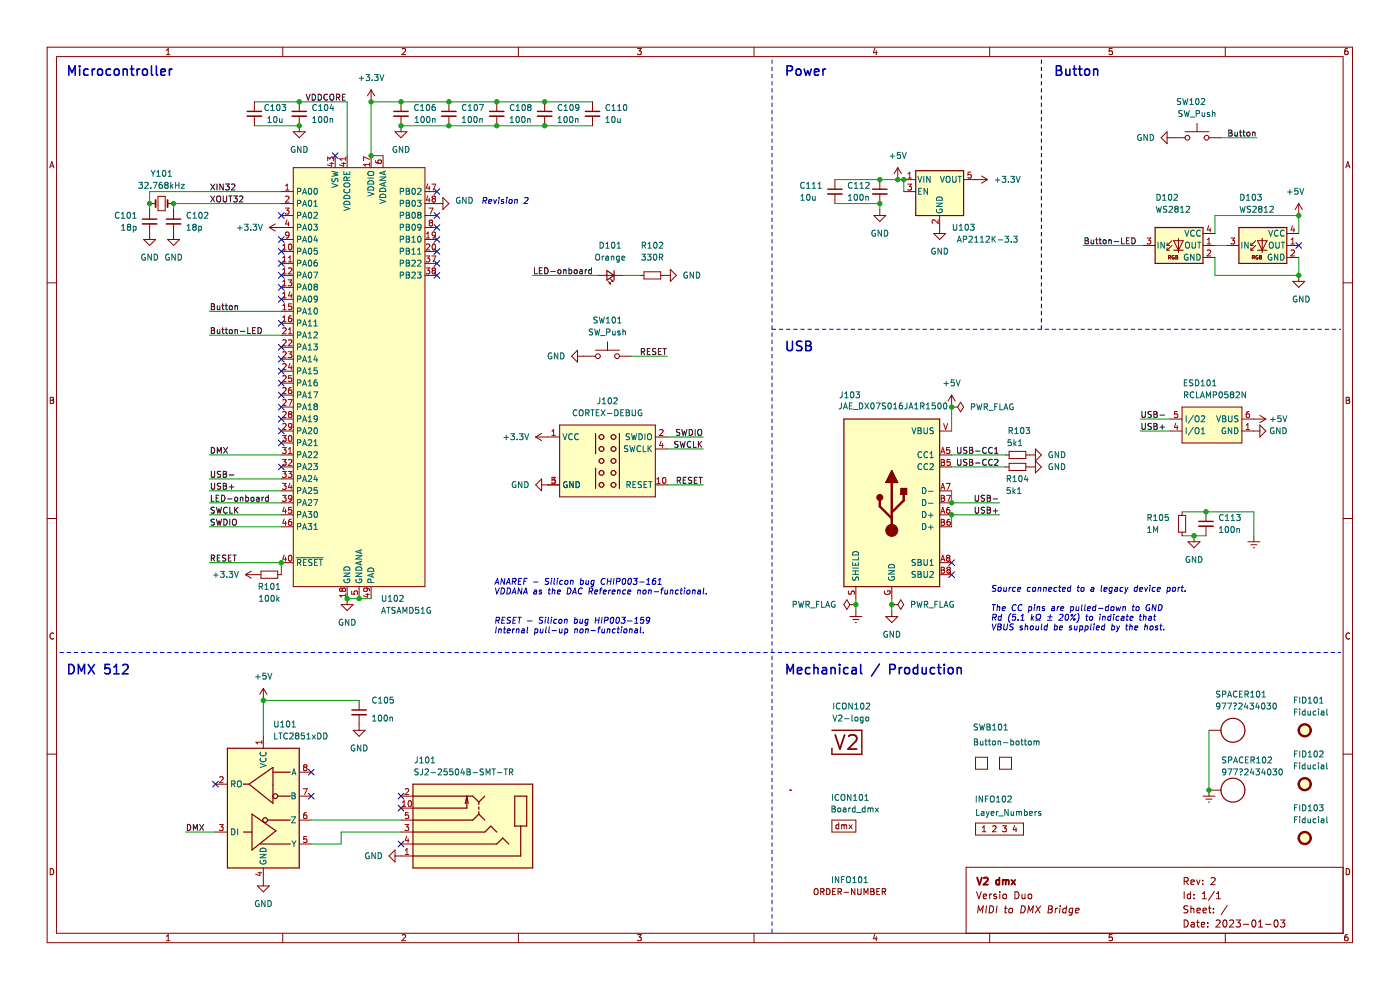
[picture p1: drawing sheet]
<svg xmlns="http://www.w3.org/2000/svg" width="297mm" height="210mm" viewBox="0 0 297 210" stroke-linecap="round" stroke-linejoin="round" font-family="sans-serif">
<path d="M0 0h296.9v210h-296.9z" fill-rule="evenodd" fill="#fff" stroke="#fff" stroke-width=".21"/>
<g fill="none" stroke="#840000" stroke-width=".21">
<path d="M10 10h276.9v190h-276.9zM12 12h272.9v186h-272.9zM35.3 11.6h.8M35.3 10.7l.4-.4v1.3M60 10v2M85.3 10.4l.5-.1 .2 .4-.8 .9h.8M110 10v2M135.2 10.3h.8l-.4 .5 .4 .1v.6l-.2 .1-.6-.1M160 10v2M185.6 10.2l-.3 1h.8M185.9 10.7v.9M209.9 10v2"/>
<path d="M235.9 10.3h-.6v.6h.6v.6l-.1 .1-.5-.1M259.9 10v2M285.9 10.3l-.4 .1-.2 .2v.7l.2 .3 .4-.1v-.6l-.4-.1-.2 .2M10.6 35.6l.4-1.3 .4 1.3M10.7 35.2h.6M285.5 35.6l.4-1.3 .5 1.3M285.6 35.2h.6M10 60h2M284.9 60h2M10.7 84.3h.4l.2 .2-.2 .4 .2 .1 .1 .3-.2 .3h-.5zM10.7 84.9h.4M285.6 84.3h.4l.3 .2-.3 .4 .3 .1v.3l-.2 .3h-.5z"/>
<path d="M285.6 84.9h.4M10 110h2M284.9 110h2M11.4 134.4a.58 .58 0 0 0-.8 .5 .58 .58 0 0 0 .8 .5M286.3 134.4a.58 .58 0 0 0-.8 .5 .58 .58 0 0 0 .8 .5M10 160h2M284.9 160h2M10.7 184.3a.66 .66 0 0 1 .7 .6 .66 .66 0 0 1-.7 .7zM35.3 198.6l.4-.3v1.3M35.3 199.6h.8M60 198v2M85.3 198.4l.5-.1 .2 .3-.8 1h.8"/>
<path d="M110 198v2M135.2 198.3h.8l-.4 .5 .4 .1v.5l-.2 .2-.6-.2M160 198v2M185.6 198.2l-.3 .9h.8M185.9 198.7v.9M207.2 189.1l.5 1.5 .5-1.5M207.4 193.6l.2-1.5 .3 1.1 .7-1.1-.2 1.5M208.6 190.1l.7-.1-.1-.3-.4-.1-.2 .3 .1 .7h.5M209.3 192.1l-.2 1.5M209.9 198v2M210 189.6v1M210 192.1a.75 .75 0 0 1 .8 .6 .75 .75 0 0 1-.4 .9h-.6z"/>
<path d="M210.4 189.6l-.4 .3M211.4 189.7l-.4-.1-.2 .3 .1 .2 .5 .1v.4h-.6M211.5 192.1l-.2 1.5M212.1 189.1v.2M212.1 189.6v1M212.8 189.8l.2-.2 .5 .2v.6l-.1 .2h-.4l-.2-.1zM213.1 192.6h.6M213.4 192.1l-.2 1.3 .3 .2M214.1 192.8l.3-.2 .4 .2v.6l-.2 .2h-.4l-.1-.1zM215.3 189.1a.76 .76 0 0 1 .9 .8 .76 .76 0 0 1-.9 .7zM216.7 192.1a.75 .75 0 0 1 .8 .6 .75 .75 0 0 1-.4 .9h-.6zM216.8 189.6l.1 1h.3l.3-.1"/>
<path d="M217.5 189.6v1M218 193.6l.2-1.5 .4 1.1 .6-1.1-.2 1.5M218.2 189.8l.2-.2 .4 .2 .1 .6-.2 .2h-.3l-.2-.1zM219.8 192.1l.8 1.5M220.8 192.1l-1.2 1.5M222.4 192.9h.5M222.5 192.1h.5l.3 .3-.4 .5 .3 .1v.4l-.3 .2h-.6zM223.9 192.6l-.1 1M224.4 192.6l-.5 .3M224.9 192.6l-.2 1M224.9 192.1v.2M226.2 192.7l-.4-.1-.3 .3v.7h.6"/>
<path d="M226.3 192.1l-.2 1.5M227.6 192.7h-.6l-.2 .7 .2 .2h.5M227.6 192.6l-.2 1.3-.3 .2h-.3M228.2 193.1l.7-.1v-.3h-.6l-.2 .7 .2 .2h.5M235.9 198.3h-.6v.6l.6-.1v.6l-.1 .2-.5-.2M251.2 186.9h.7l.2-.3-.1-.3-.8-.2v1.5M251.2 189.1v1.5M251.2 195.1a.76 .76 0 0 1 .9 .8 .76 .76 0 0 1-.9 .7zM251.6 186.9l.5 .7M252 192.2l-.6-.1-.3 .3 .2 .4 .6 .3v.4l-.2 .1h-.6M252.6 189.1v1.5M252.6 189.7l-.5-.1-.2 .3 .1 .7h.6"/>
<path d="M252.6 187.1l.8-.1-.1-.3-.4-.1-.3 .3 .1 .7h.6M252.6 192.1v1.5M252.6 192.8l.3-.2 .3 .1 .1 .9M252.7 195.7h.6l.1 .9M253.3 190.5v.1M253.3 189.7v.2M253.4 196l-.5 .1-.3 .2 .3 .3h.5M253.9 195.6h.5M253.9 186.6l.3 1 .4-1M253.9 193.1l.7-.1v-.3l-.5-.1-.2 .3 .1 .7h.6M254.1 195.1v1.3l.3 .2M254.9 196.1l.7-.1-.1-.3-.4-.1-.2 .3v.7h.6"/>
<path d="M255.1 190.6h.8M255.1 189.6l.4-.5v1.5M255.1 187.5v.1M255.1 186.7v.2M255.2 193.1l.7-.1v-.3l-.5-.1-.2 .3 .1 .7h.6M256.2 196.5v.1M256.2 195.7v.2M256.4 192.6h.5M256.6 192.1v1.3l.3 .2M256.9 186.3l.6-.2 .3 .5-.9 1h.9M257.4 193.5v.1M257.4 192.7v.2"/>
<path d="M257.6 189.1l-1.2 1.9M258 195.3l.6-.2 .3 .5-1 1h1M258.1 190.6h.8M258.1 189.6l.4-.5v1.5M259.6 195.3l.2-.2a.8 .8 0 0 1 .5 .8 .8 .8 0 0 1-.5 .7l-.4-.5zM259.9 198v2M260.4 192.1l-1.3 1.9M260.9 195.3l.5-.2 .3 .5-.9 1h.9M262.2 195.1h.9l-.5 .6 .5 .2v.6l-.2 .1-.7-.1M263.8 196.1h1.1M265.8 195.2l.1-.1a.8 .8 0 0 1 .5 .8 .8 .8 0 0 1-.5 .7 1 1 0 0 1-.1-1.4zM267 196.6h.9"/>
<path d="M267 195.6l.4-.5v1.5M268.5 196.1h1.1M270.4 195.3l.2-.2a.8 .8 0 0 1 .6 .8 .8 .8 0 0 1-.6 .7l-.3-.5zM271.6 195.1h1l-.5 .6 .4 .2v.6l-.2 .1-.7-.1M284.9 184h-79.9v14M285.6 184.3a.66 .66 0 0 1 .7 .6 .66 .66 0 0 1-.7 .7zM285.9 198.3h-.4l-.2 .3v.7l.2 .3 .4-.2v-.6h-.4l-.2 .2"/>
</g>
<path d="M207.3 186.1l.5 1.5 .5-1.5M208.7 186.3l.6-.2 .3 .5-1 1h1M212 186.7l-.4-.1-.3 .3 .1 .7h.6M212 186.1v1.5M212.7 186.8l.4-.2 .3 .3M212.7 186.6v1M213.4 186.9l.2-.3 .3 .1 .1 .9M213.4 186.9v.7M214.6 186.6l.8 1M215.4 186.6l-.8 1" fill="none" stroke="#840000" stroke-width=".39"/>
<path d="M62.2 35.6h27.9v88.8h-27.9z" fill-rule="evenodd" fill="#ffffc2" stroke="#ffffc2" stroke-width=".21"/>
<path d="M179 88.9h20.3v35.5h-20.3z" fill-rule="evenodd" fill="#ffffc2" stroke="#ffffc2" stroke-width=".25"/>
<g fill="#ffffc2" stroke="#840000" stroke-width=".21">
<circle cx="276.8" cy="166.3" r="1.27"/>
<circle cx="276.8" cy="177.8" r="1.27"/>
<circle cx="276.8" cy="154.9" r="1.27"/>
</g>
<g fill="#ffffc2" stroke="#ffffc2" stroke-width=".25">
<path d="M87.6 166.3h25.4v17.8h-25.4z" fill-rule="evenodd"/>
<path d="M48.2 158.7h15.3v25.4h-15.3z" fill-rule="evenodd"/>
<path d="M194.3 36.2h10.1v9.5h-10.1z" fill-rule="evenodd"/>
<path d="M262.8 48.3h10.2v7.6h-10.2z" fill-rule="evenodd"/>
<path d="M245 48.3h10.2v7.6h-10.2z" fill-rule="evenodd"/>
</g>
<g fill="#ffffc2" stroke="#ffffc2" stroke-width=".21">
<path d="M250.8 86.3h12.7v7.7h-12.7z" fill-rule="evenodd"/>
<path d="M118.7 90.2h20.3v15.2h-20.3z" fill-rule="evenodd"/>
</g>
<g fill="none" stroke="#000084" stroke-width=".21">
<path d="M70.5 32.4l1.2 1.2M71.7 32.4l-1.2 1.2M59.1 52.7l1.2 1.2M59.1 50.2l1.2 1.2M59.1 45.1l1.2 1.2M59.1 55.3l1.2 1.2M59.1 57.8l1.2 1.2M60.3 52.7l-1.2 1.2M60.3 50.2l-1.2 1.2M60.3 45.1l-1.2 1.2M60.3 55.3l-1.2 1.2M60.3 57.8l-1.2 1.2"/>
<path d="M92.1 50.2l1.2 1.2M92.1 52.7l1.2 1.2M92.1 57.8l1.2 1.2M92.1 55.3l1.2 1.2M92.1 47.7l1.2 1.2M92.1 45.1l1.2 1.2M92.1 40l1.2 1.3M93.3 50.2l-1.2 1.2M93.3 52.7l-1.2 1.2M93.3 57.8l-1.2 1.2M93.3 55.3l-1.2 1.2M93.3 47.7l-1.2 1.2"/>
<path d="M93.3 45.1l-1.2 1.2M93.3 40l-1.2 1.3M274.9 51.5l1.2 1.2M276.1 51.5l-1.2 1.2M59.1 78.1l1.2 1.2M59.1 75.6l1.2 1.2M59.1 62.9l1.2 1.2M59.1 60.3l1.2 1.3M59.1 68l1.2 1.2M59.1 73l1.2 1.3M60.3 78.1l-1.2 1.2M60.3 73l-1.2 1.3"/>
<path d="M60.3 75.6l-1.2 1.2M60.3 62.9l-1.2 1.2M60.3 60.3l-1.2 1.3M60.3 68l-1.2 1.2M59.1 85.7l1.2 1.3M59.1 83.2l1.2 1.2M59.1 80.7l1.2 1.2M59.1 88.3l1.2 1.2M59.1 93.4l1.2 1.2M59.1 90.8l1.2 1.2M59.1 98.4l1.2 1.3M60.3 83.2l-1.2 1.2"/>
<path d="M60.3 85.7l-1.2 1.3M60.3 90.8l-1.2 1.2M60.3 88.3l-1.2 1.2M60.3 80.7l-1.2 1.2M60.3 93.4l-1.2 1.2M60.3 98.4l-1.2 1.3M201.3 118.8l1.2 1.2M202.5 118.8l-1.2 1.2M201.3 121.3l1.2 1.2M202.5 121.3l-1.2 1.2M45.1 165.7l1.2 1.2M46.3 165.7l-1.2 1.2"/>
<path d="M65.4 168.3l1.2 1.2M65.4 163.2l1.2 1.2M66.6 168.3l-1.2 1.2M66.6 163.2l-1.2 1.2M84.5 168.3l1.2 1.2M84.5 170.8l1.2 1.2M84.5 178.4l1.2 1.2M85.7 168.3l-1.2 1.2M85.7 170.8l-1.2 1.2M85.7 178.4l-1.2 1.2"/>
</g>
<g fill="none" stroke="#0000c2" stroke-width=".21">
<path d="M163.8 12.7v.8M163.8 14.2v.8M163.8 15.8v.7M163.8 17.3v.7M163.8 18.8v.8M220.9 12.7v.8M220.9 14.2v.8M220.9 15.8v.7M220.9 17.3v.7M220.9 18.8v.8M163.8 20.3v.8M163.8 21.9v.7"/>
<path d="M163.8 23.4v.7M163.8 24.9v.8M163.8 26.4v.8M163.8 27.9v.8M163.8 29.5v.7M163.8 31v.8M163.8 32.5v.8M163.8 34v.8M163.8 35.6v.7M163.8 37.1v.7M163.8 38.6v.8M220.9 20.3v.8"/>
<path d="M220.9 21.9v.7M220.9 23.4v.7M220.9 24.9v.8M220.9 26.4v.8M220.9 27.9v.8M220.9 29.5v.7M220.9 31v.8M220.9 32.5v.8M220.9 34v.8M220.9 35.6v.7M220.9 37.1v.7M220.9 38.6v.8"/>
<path d="M102.5 42.6l.6-.1 .1-.5-.6-.1-.2 1.3M102.8 42.6l.3 .6M103.7 42.7l.6-.1v-.2h-.5l-.1 .6 .1 .2 .4-.1M104.8 42.3l.2 .9 .4-.9M105.9 42.3l-.2 .9M105.9 41.9v.1M106.9 42.4l-.3-.1-.2 .2v.2l.4 .1v.3h-.5M107.5 42.3l-.1 .9M107.5 41.9v.1M108.1 42.4l.2-.1 .3 .1-.1 .7-.5-.1zM109.2 42.4h.5v.8M109.2 42.3l-.1 .9"/>
<path d="M111.3 42l.5-.1 .2 .3-.9 1h.8M163.8 40.1v.8M163.8 41.7v.7M163.8 43.2v.7M163.8 44.7v.8M163.8 46.2v.8M163.8 47.8v.7M163.8 49.3v.7M163.8 50.8v.8M163.8 52.3v.8M163.8 53.8v.8M163.8 55.4v.7"/>
<path d="M163.8 56.9v.8M163.8 58.4v.8M163.8 59.9v.8M220.9 40.1v.8M220.9 41.7v.7M220.9 43.2v.7M220.9 44.7v.8M220.9 46.2v.8M220.9 47.8v.7M220.9 49.3v.7M220.9 50.8v.8M220.9 52.3v.8"/>
<path d="M220.9 53.8v.8M220.9 55.4v.7M220.9 56.9v.8M220.9 58.4v.8M220.9 59.9v.8M163.8 61.5v.7M163.8 63v.7M163.8 64.5v.8M163.8 66v.8M163.8 67.6v.7M163.8 69.1v.7h.8M163.8 70.6v.8"/>
<path d="M163.8 72.1v.8M163.8 73.7v.7M163.8 75.2v.7M163.8 76.7v.8M163.8 78.2v.8M163.8 79.7v.8M165.3 69.8h.8M166.8 69.8h.8M168.4 69.8h.7M169.9 69.8h.7M171.4 69.8h.8M172.9 69.8h.8"/>
<path d="M174.5 69.8h.7M176 69.8h.7M177.5 69.8h.8M179 69.8h.8M180.5 69.8h.8M182.1 69.8h.7M183.6 69.8h.8M185.1 69.8h.8M186.6 69.8h.8M188.2 69.8h.7M189.7 69.8h.8M191.2 69.8h.8"/>
<path d="M192.7 69.8h.8M194.3 69.8h.7M195.8 69.8h.7M197.3 69.8h.8M198.8 69.8h.8M200.4 69.8h.7M201.9 69.8h.7M203.4 69.8h.8M204.9 69.8h.8M206.5 69.8h.7M208 69.8h.7M209.5 69.8h.8"/>
<path d="M211 69.8h.8M212.5 69.8h.8M214.1 69.8h.7M215.6 69.8h.8M217.1 69.8h.8M218.6 69.8h.8M220.9 69.1v.7h-.7M220.9 61.5v.7M220.9 63v.7M220.9 64.5v.8M220.9 66v.8M220.9 67.6v.7"/>
<path d="M221.7 69.8h.7M223.2 69.8h.8M224.7 69.8h.8M226.3 69.8h.7M227.8 69.8h.7M229.3 69.8h.8M230.8 69.8h.8M232.4 69.8h.7M233.9 69.8h.7M235.4 69.8h.8M236.9 69.8h.8M238.4 69.8h.8"/>
<path d="M240 69.8h.7M241.5 69.8h.8M243 69.8h.8M244.5 69.8h.8M246.1 69.8h.7M247.6 69.8h.8M249.1 69.8h.8M250.6 69.8h.8M252.2 69.8h.7M253.7 69.8h.7M255.2 69.8h.8M256.7 69.8h.8"/>
<path d="M258.3 69.8h.7M259.8 69.8h.7M261.3 69.8h.8M262.8 69.8h.8M264.3 69.8h.8M265.9 69.8h.7M267.4 69.8h.8M268.9 69.8h.8M270.4 69.8h.8M272 69.8h.7M273.5 69.8h.8M275 69.8h.8"/>
<path d="M276.5 69.8h.8M278.1 69.8h.7M279.6 69.8h.7M281.1 69.8h.8M282.6 69.8h.8M284.2 69.8h.2M163.8 81.3v.7M163.8 82.8v.8M163.8 84.3v.8M163.8 85.8v.8M163.8 87.4v.7M163.8 88.9v.8"/>
<path d="M163.8 90.4v.8M163.8 91.9v.8M163.8 93.5v.7M163.8 95v.7M163.8 96.5v.8M163.8 98v.8M163.8 99.6v.7M163.8 101.1v.7M163.8 102.6v.8M163.8 104.1v.8M163.8 105.6v.8M163.8 107.2v.7"/>
<path d="M163.8 108.7v.8M163.8 110.2v.8M163.8 111.7v.8M163.8 113.3v.7M163.8 114.8v.8M163.8 116.3v.8M163.8 117.8v.8M163.8 119.4v.7M12.7 138.4h.8M14.2 138.4h.8M15.7 138.4h.8M17.3 138.4h.7"/>
<path d="M18.8 138.4h.8M20.3 138.4h.8M21.8 138.4h.8M23.4 138.4h.7M24.9 138.4h.7M26.4 138.4h.8M27.9 138.4h.8M29.5 138.4h.7M31 138.4h.7M32.5 138.4h.8M34 138.4h.8M35.6 138.4h.7"/>
<path d="M37.1 138.4h.7M38.6 138.4h.8M40.1 138.4h.8M41.6 138.4h.8M43.2 138.4h.7M44.7 138.4h.8M46.2 138.4h.8M47.7 138.4h.8M49.3 138.4h.7M50.8 138.4h.8M52.3 138.4h.8M53.8 138.4h.8"/>
<path d="M55.4 138.4h.7M56.9 138.4h.7M58.4 138.4h.8M59.9 138.4h.8M61.5 138.4h.7M63 138.4h.7M64.5 138.4h.8M66 138.4h.8M67.5 138.4h.8M69.1 138.4h.7M70.6 138.4h.8M72.1 138.4h.8"/>
<path d="M73.6 138.4h.8M75.2 138.4h.7M76.7 138.4h.8M78.2 138.4h.8M79.7 138.4h.8M81.3 138.4h.7M82.8 138.4h.7M84.3 138.4h.8M85.8 138.4h.8M87.4 138.4h.7M88.9 138.4h.7M90.4 138.4h.8"/>
<path d="M91.9 138.4h.8M93.5 138.4h.7M95 138.4h.7M96.5 138.4h.8M98 138.4h.8M99.5 138.4h.8M101.1 138.4h.7M102.6 138.4h.8M104.1 138.4h.8M105 124l.5-1.3 .3 1.3M105.1 124.7l.3 1.3 .6-1.3M105.1 123.6h.6"/>
<path d="M105.2 131.6l.6-.1 .1-.4-.6-.2-.2 1.3M105.3 133l-.2 1.3M105.5 131.6l.4 .6M105.6 138.4h.8M105.8 133.5h.5v.8M105.8 133.4l-.1 .9M106.4 124.7a.65 .65 0 0 1 .6 .8 .65 .65 0 0 1-.8 .5zM106.5 131.5h.4M106.8 133.4h.5M107.1 133l-.2 1.1 .3 .2M107.1 122.7l-.1 1.3-.6-1.3-.2 1.3M107.2 138.4h.7"/>
<path d="M107.2 130.9h-.6l-.2 1.3h.6M107.4 124l.6-1.3 .2 1.3M107.5 123.6h.6M107.6 133.8l.6-.1v-.2h-.5l-.1 .6 .1 .2 .4-.1M107.7 124.7a.65 .65 0 0 1 .6 .8 .65 .65 0 0 1-.8 .5zM108.4 131l-.7 .1v.3l.5 .3 .1 .3-.3 .2-.5-.1M108.6 126l.6-1.3 .2 1.3M108.7 138.4h.7M108.7 123.3h.6l.2-.5-.7-.1-.2 1.3M108.8 125.6h.6M108.8 133.4l-.1 .9M108.9 131.5h.4"/>
<path d="M109 123.3l.4 .7M109.2 133.4l-.4 .2M109.5 130.9h-.6l-.1 1.3h.6M109.6 133.5h.5l-.1 .8M109.6 133.4l-.1 .9M109.9 130.9h.7M110 123.3h.4M110.2 138.4h.8M110.3 130.9l-.2 1.3M110.7 122.7h-.6l-.2 1.3h.6M110.7 124.7l-.1 1.3-.6-1.3-.1 1.3M110.7 133.5h.5v.8"/>
<path d="M111 126l.6-1.3 .3 1.3M111.1 123.3h.5M111.2 125.6h.6M111.3 133.7l-.6 .1-.1 .3 .2 .2 .4-.1M111.7 138.4h.8M111.8 122.7h-.6l-.1 1.3M111.9 131.7h1M111.9 133l-.1 1.1 .2 .2M113.2 123.5h.9M113.3 138.4h.7M113.3 125.2h.5v.8M113.5 133.5l.4-.1 .2 .2-.2 .6h-.5"/>
<path d="M113.5 133.4l-.1 1.3M113.9 125.5l-.7 .2 .2 .3 .4-.1M114.7 133.4l-.1 .8 .5-.1M114.8 138.4h.7M114.9 125.2h-.3l-.2 .1 .1 .2 .4 .1-.1 .3h-.5M115.2 131l-.7 .1v.3l.5 .3 .1 .3-.3 .2-.5-.1M115.2 133.4l-.1 .9M115.7 131.4l-.1 .8M115.8 130.9l-.1 .2M115.9 133l-.2 1.1 .2 .2M116.3 138.4h.8M116.3 125.2h.5"/>
<path d="M116.4 130.9l-.2 1.1 .2 .2M116.5 122.7l-.7 .1v.4l.5 .2 .1 .3-.3 .3-.5-.1M116.5 124.7l-.1 1.1 .3 .2M116.5 133l-.1 1.1 .2 .2M117 123.1l-.1 .9M117 131.4l-.1 .8M117 122.7v.1M117 130.9v.2M117.1 133.8h1M117.2 125.3l.5-.1v.8M117.3 124.7l-.2 1.3M117.6 122.7l-.1 1.1 .2 .2"/>
<path d="M117.8 138.4h.8M118.1 131.4h-.5l-.2 .6 .3 .2 .3-.1M118.2 123.1l-.1 .9M118.3 125.6l.6-.1-.1-.3h-.4l-.2 .6 .2 .2 .4-.1M118.3 122.7v.1M118.7 131.5l.1-.1 .4 .1-.1 .6h-.5zM118.7 133.4v.8l.5-.1M119.3 133.4l-.1 .9M119.4 138.4h.7M119.4 123.2h-.5l-.2 .5 .2 .3 .4-.1M119.8 131.5l.5-.1v.8M119.8 131.4l-.1 .8"/>
<path d="M119.9 133.5l.3-.1 .3 .2-.2 .6h-.5M119.9 133.4l-.2 1.3M119.9 123.2l.2-.1 .4 .1-.2 .7-.5-.1zM120.5 124.7a.65 .65 0 0 1 .6 .8 .65 .65 0 0 1-.8 .5zM120.9 138.4h.7M121.1 123.2h.5l-.1 .8M121.1 123.1l-.1 .9M121.4 126l.6-1.3 .2 1.3M121.6 125.6h.6M121.9 131.4h.4l.2 .2-.2 .5h-.5M122 133.5h.5l-.1 .8M122 130.9l-.2 1.3"/>
<path d="M122 133.4l-.1 .9M122.4 138.4h.8M123.1 131.4l-.1 .7h.5M123.1 133.5l.2-.1 .4 .1-.2 .7-.4-.1zM123.2 123.2l.4-.1 .2 .2-.2 .6h-.5M123.3 122.7l-.2 1.3M123.5 124.8a.61 .61 0 0 0-.8 .4 .61 .61 0 0 0 .5 .8l.2-.1M123.6 131.4l-.1 .8M123.9 138.4h.8M124.3 133.5h.5l-.1 .8M124.3 133.4l-.1 .9M124.4 123.1l-.1 .8 .5-.1"/>
<path d="M124.8 131.4h-.4l-.3 .2 .1 .5h.5M124.8 131.4l-.2 1-.2 .2h-.3M124.9 123.1l-.1 .9M125 125.4l.6-.1 .1-.5-.6-.1-.2 1.3M125.3 125.4l.3 .6M125.4 133.8h1M125.4 138.4h.8M126 123.2l-.3-.1-.3 .2 .1 .6h.4M126 123.1l-.1 1-.3 .3-.3-.1M126.2 125.6l.6-.1v-.3h-.5l-.2 .6 .2 .2 .4-.1M126.3 131.5h.7M126.4 130.9l-.2 1.3"/>
<path d="M126.8 133.4h.5M127 138.4h.7M127.1 130.9l-.1 1.3M127.2 125.2h.5M127.4 133l-.4 .2-.1 1.1M127.7 124.7l-.3 .2-.1 1.1M127.7 130.9l-.1 1.3M127.7 133.4v.8l.5-.1M128 125.6l.6-.1v-.3h-.5l-.1 .6 .1 .2 .4-.1M128.3 131.6l.6-.1 .1-.4-.7-.2-.1 1.3M128.3 133.4l-.1 .9M128.4 122.8a.61 .61 0 0 0-.9 .4 .61 .61 0 0 0 .5 .8l.3-.2"/>
<path d="M128.5 138.4h.8M128.9 123.3h.7M128.9 133.5h.5l-.1 .8M128.9 133.4l-.1 .9M128.9 122.7l-.1 1.3M129.2 125.2l-.1 .8M129.6 125.2l-.4 .2M129.6 131.1l.2-.2a.64 .64 0 0 1 .4 .8 .64 .64 0 0 1-.6 .4l-.2-.4zM129.7 122.7l-.2 1.3M129.9 125.6l.6-.1-.1-.3h-.3l-.2 .1v.6h.5M130 138.4h.8M130.3 122.7l-.2 1.3"/>
<path d="M130.6 133.5l-.4-.1-.3 .2 .1 .6h.5M130.8 123.3h.6l.1-.5-.6-.1-.2 1.3M130.9 131.1l.2-.2a.64 .64 0 0 1 .3 .8 .64 .64 0 0 1-.6 .4l-.1-.4zM130.9 133.4h.5M131 125.3l.5-.1v.8M131.1 125.2l-.1 .8M131.2 133l-.2 1.1 .3 .2M131.5 138.4h.8M131.8 133.4l-.1 .9M131.9 130.9h.8l-.5 .5 .4 .1-.1 .6-.2 .1-.5-.1M131.9 133v.1M132.2 122.8l.2-.1a.64 .64 0 0 1 .3 .7 .64 .64 0 0 1-.6 .5l-.1-.4z"/>
<path d="M132.4 133.5l.2-.1 .4 .1-.2 .7-.4-.1zM132.7 125.2h-.4l-.2 .6 .2 .2 .4-.1M133.1 138.4h.7M133.1 131.7h1M133.2 125.6l.6-.1v-.3h-.5l-.1 .6 .1 .2 .4-.1M133.4 122.8l.2-.1a.64 .64 0 0 1 .3 .7 .64 .64 0 0 1-.6 .5l-.1-.4zM133.6 133.5h.5l-.1 .8M133.6 133.4l-.1 .9M134.4 122.7h.8l-.5 .5 .4 .1-.1 .5-.2 .2-.5-.2M134.6 132.2h.7M134.6 138.4h.7M134.7 131.3l.4-.4-.2 1.3"/>
<path d="M134.7 133.5h.5v.8M135.3 133.7l-.7 .2 .2 .4 .4-.1M135.3 125.3l.5-.1v.8M135.4 125.2l-.2 .8M135.7 123.5h.9M136 133l-.2 1.1 .2 .2M136.1 138.4h.8M136.5 134.1v.2M136.5 125.3l.2-.1 .3 .1-.1 .6h-.5zM136.6 130.9h-.6l-.1 .6h.6v.6l-.2 .1-.5-.1M137.1 124h.7M137.2 123l.4-.3-.1 1.3"/>
<path d="M137.6 138.4h.8M137.6 125.3l.5-.1v.8M137.7 125.2l-.2 .8M137.8 131.5l-.3 .2h-.3v-.6l.4-.2 .3 .3-.2 .7-.2 .2-.4 .1M138.8 125.5h.9M139.1 122.7h-.4l-.2 .3-.1 .7 .2 .3 .4-.2v-.6h-.3l-.3 .2M139.2 138.4h.7M139.5 124h.8M139.7 123l.4-.3-.2 1.3M140.2 125.2h.5M140.7 138.4h.7M140.7 124.7l-.3 .2-.1 1.1"/>
<path d="M141.1 125.2v.7h.5M141.6 125.2l-.1 .8M142.2 138.4h.8M142.2 125.3l.5-.1v.8M142.2 125.2l-.1 .8M143.7 138.4h.8M143.9 125.2h-.5l-.1 .6 .2 .2 .3-.1M144.3 125.2h.5M144.5 124.7l-.1 1.1 .3 .2M145.2 125.2l-.1 .8M145.3 138.4h.7M145.3 124.7l-.1 .1"/>
<path d="M145.8 125.3l.2-.1 .3 .1-.1 .6h-.5zM146.8 138.4h.7M146.9 125.3l.5-.1v.8M147 125.2l-.1 .8M148.1 125.2h.5v.8M148.3 138.4h.8M148.6 125.5l-.5 .1-.1 .2 .1 .2 .5-.1M149.3 124.7l-.1 1.1 .1 .2M149.8 138.4h.8M149.8 125.9v.1M151.3 138.4h.8M152.9 138.4h.7"/>
<path d="M154.4 138.4h.8M155.9 138.4h.8M157.4 138.4h.8M159 138.4h.7M160.5 138.4h.8M162 138.4h.8M163.5 138.4h.8M163.8 120.9v.7M163.8 122.4v.8M163.8 123.9v.8M163.8 125.5v.7M163.8 127v.7"/>
<path d="M163.8 128.5v.8M163.8 130v.8M163.8 131.6v.7M163.8 133.1v.7M163.8 134.6v.8M163.8 136.1v.8M163.8 137.6v.8M163.8 139.2v.7M165.1 138.4h.7M166.6 138.4h.7M168.1 138.4h.8M169.6 138.4h.8"/>
<path d="M171.2 138.4h.7M172.7 138.4h.7M174.2 138.4h.8M175.7 138.4h.8M177.2 138.4h.8M178.8 138.4h.7M180.3 138.4h.8M181.8 138.4h.8M183.3 138.4h.8M184.9 138.4h.7M186.4 138.4h.8M187.9 138.4h.8"/>
<path d="M189.4 138.4h.8M191 138.4h.7M192.5 138.4h.7M194 138.4h.8M195.5 138.4h.8M197.1 138.4h.7M198.6 138.4h.7M200.1 138.4h.8M201.6 138.4h.8M203.1 138.4h.8M204.7 138.4h.7M206.2 138.4h.8"/>
<path d="M207.7 138.4h.8M209.2 138.4h.8M210.5 128.3h.7M210.5 132.3l.3 1.3 .5-1.3M210.6 131l.6-.1 .1-.5-.6-.1-.2 1.3M210.8 138.4h.7M210.9 128.3l-.2 1.2M210.9 131l.3 .6M211.3 124.2l-.6 .1-.1 .4 .5 .2 .1 .3-.3 .2h-.4M211.6 128.8l.5-.1-.1 .8M211.6 128.3l-.1 1.2M211.7 133h.4"/>
<path d="M211.8 132.3h.4l.2 .3-.3 .4 .2 .1 .1 .3-.3 .2h-.5zM211.8 124.7l.2-.1 .4 .1-.2 .7-.5-.1zM212.3 138.4h.8M212.4 130.8l-.3-.1-.3 .3 .1 .5h.4M212.5 130.3l-.2 1.3M212.6 129.1l.7-.1-.1-.3h-.3l-.2 .2-.1 .6h.5M213 124.6l-.1 .8 .5-.1M213 132.3l-.1 1.1 .2 .2 .5-.2 .2-1.1M213.5 124.6l-.1 .8M213.8 138.4h.8M214.1 124.6l-.1 .8M214.5 130.1a1.49 1.49 0 0 0-.3 2"/>
<path d="M214.5 124.6l-.4 .2M215 132.4l-.6 .1-.1 .3 .5 .3 .1 .3-.3 .2h-.4M215.3 138.4h.8M215.5 124.7l-.4-.1-.3 .2 .1 .6h.5M215.5 130.3h-.6l-.1 .6 .6-.1v.7l-.2 .1-.5-.1M215.6 128.4a.61 .61 0 0 0-.9 .3 .61 .61 0 0 0 .5 .8l.2-.1M215.9 125l.6-.1v-.2l-.4-.1-.2 .2v.6h.5M216 131.5v.1M216.5 131.6h.7M216.6 130.7l.4-.4-.1 1.3M216.8 128.4a.61 .61 0 0 0-.8 .3 .61 .61 0 0 0 .4 .8l.3-.1M216.9 138.4h.7"/>
<path d="M216.9 132.8h-.3l-.2 .2 .5 .3-.1 .3h-.5M217.5 132.9l.5-.1v.8M217.6 132.3l-.2 1.3M218.3 128.7h.5v.6l-.2 .2h-.4M218.3 128.7l-.2 1.3M218.4 138.4h.7M218.6 124.7h-.5l-.2 .5 .2 .2h.4M218.7 132.9l.2-.1 .3 .1-.1 .7-.5-.1zM218.9 130.3l-.2 1.3M218.9 131.1l.3 .5M219.1 124.7l.2-.1 .4 .1-.2 .7-.4-.1zM219.3 130.7l-.5 .5"/>
<path d="M219.5 128.7l-.2 .8M219.5 128.3v.1M219.7 131.6h.3v-.3a.56 .56 0 0 1-.1-.8 .56 .56 0 0 1 .9 0v.5l-.4 .6h.3M219.8 132.8v.8l.5-.1M219.9 138.4h.8M220 128.8l.5-.1v.8M220.1 128.7l-.1 .8M220.3 124.7h.5l-.1 .7M220.3 124.6l-.1 .8M220.4 132.8l-.1 .8M221 132.3l-.1 1.1 .1 .2M221.4 138.4h.8"/>
<path d="M221.4 124.7h.5v.7M221.5 124.6l-.2 .8M221.6 128.7h-.3l-.2 .2 .5 .3-.1 .3h-.5M222.2 132.8h-.5l-.2 .6 .2 .2h.4M222.2 131.6h1M222.2 132.3l-.1 1.3M222.3 130.8h.9M222.5 125l.6-.1v-.2l-.4-.1-.2 .2v.6h.5M222.8 130.4l-.1 .9M223 138.4h.7M223.2 128.7h.5l-.1 .8M223.7 129l-.5 .1-.1 .2 .1 .2h.4"/>
<path d="M223.7 132.8h.4l.2 .2-.2 .6h-.5M223.8 132.3l-.2 1.3M224.2 124.7h-.5l-.1 .5 .2 .2h.3M224.4 128.7l-.2 .8M224.5 138.4h.7M224.6 124.6h.5M224.7 128.7l-.4 .2M224.8 133.2l.6-.1v-.3h-.4l-.2 .2v.6h.5M224.8 130.4l.5-.1 .2 .4-.9 .9h.8M224.8 124.2l-.1 1.1 .3 .1M225 129.1l.6-.1v-.3h-.3l-.2 .2-.1 .6h.5M225.4 125l.6-.1v-.2h-.5l-.1 .6 .1 .1h.4"/>
<path d="M226 138.4h.8M226.1 130.4l.2-.1a.64 .64 0 0 1 .4 .7 .64 .64 0 0 1-.6 .5l-.2-.4zM227.1 124.7l-.3-.1-.3 .2 .1 .6h.4M227.2 124.2l-.2 1.2M227.2 128.7h.5v.6l-.2 .2h-.4M227.2 128.7l-.2 1.3M227.4 132.8h-.3l-.2 .2v.1l.4 .2v.3h-.5M227.5 138.4h.8M227.8 131.3h.2v.2h-.2zM228 132.8l-.1 .8 .5-.1M228.2 130.3l-1.1 1.3M228.3 128.7v.8l.5-.1"/>
<path d="M228.5 124.6h.5M228.5 132.8l-.1 .8M228.7 130.1a1.47 1.47 0 0 1-.3 2M228.8 124.2l-.2 1.1 .3 .1M228.9 128.7l-.1 .8M229.1 138.4h.7M229.1 132.8h.4l.2 .2-.2 .6h-.5M229.1 132.8l-.1 1.2M229.4 124.7l.2-.1 .4 .1-.2 .7-.5-.1zM229.5 128.3l-.1 1 .2 .2M230.2 128.3l-.1 1 .1 .2M230.3 132.8h.5v.6l-.3 .2h-.3"/>
<path d="M230.3 132.8l-.2 1.2M230.3 130.7h.5M230.6 130.3l-.2 1.1 .3 .2M230.6 138.4h.7M230.7 129.1l.6-.1v-.3h-.5l-.1 .6 .1 .2h.4M231.2 130.8l.2-.1 .4 .1-.2 .7h-.4zM231.5 132.3l-.2 1.1 .2 .2M231.5 124.7h.5v.7M232.1 124.9l-.7 .2 .2 .3h.4M232.1 132.8l-.1 .8M232.1 138.4h.8M232.1 132.3v.2"/>
<path d="M232.4 128.7h-.3l-.3 .2 .1 .6h.5M232.5 128.3l-.2 1.2M232.6 133.2l.6-.1v-.3h-.5l-.1 .6 .1 .2h.4M233 129h1M233.4 130.7l-.1 .9M233.4 130.3v.1M233.6 138.4h.8M233.7 124.2l-.1 1.1 .1 .1M234 130.8h.4v.8M234 130.7l-.1 .9M234.2 125l.6-.1v-.2l-.4-.1-.2 .2v.6h.5M234.3 132.8h-.5l-.2 .6 .3 .2h.3"/>
<path d="M234.4 132.3l-.2 1.3M235.1 138.4h.8M235.2 128.7h-.5l-.2 .6 .2 .2h.4M235.2 128.3l-.1 1.2M235.7 130.8h-.5l-.2 .5 .2 .3 .4-.1M235.7 130.3l-.1 1.3M235.8 128.8l.2-.1 .3 .1-.1 .7-.5-.1zM235.9 132.8h.4l.2 .2-.2 .6h-.5M236 124.7l-.4-.1-.3 .2 .1 .6h.5M236 132.3l-.2 1.3M236 124.6l-.2 1-.2 .3-.3-.1M236.3 130.7l-.1 .9"/>
<path d="M236.3 130.3v.1M236.6 124.7h.4v.7M236.7 138.4h.7M236.8 128.7l.1 .8 .4-.6 .1 .6 .4-.8M236.9 132.8l.2 .8M237.1 124.9l-.7 .2 .2 .3h.4M237.1 133.6l-.3 .4M237.4 130.8h-.5l-.2 .5 .2 .3 .4-.1M237.5 132.8l-.4 .8M237.9 130.8h.5v.8M238.2 138.4h.8M238.2 128.8l.5-.1v.8"/>
<path d="M238.3 124.7l-.4-.1-.3 .2 .1 .6h.5M238.3 128.7l-.1 .8M238.5 131l-.6 .1-.1 .3 .2 .2 .4-.1M238.7 124.6l.2 .8M238.8 132.8h.5M238.9 125.4l-.4 .5M238.9 130.7h.5M239 132.3l-.1 1.1 .3 .2M239.2 130.3l-.2 1.1 .3 .2M239.3 124.6l-.4 .8M239.7 132.9l.5-.1-.1 .8M239.7 138.4h.8"/>
<path d="M239.7 131.1l.6-.1v-.2h-.5l-.1 .6 .1 .2 .4-.1M239.8 132.3l-.2 1.3M240.2 128.7h.5M240.4 128.3l-.1 1 .3 .2M240.7 133.2l.7-.1-.1-.3h-.4l-.2 .6 .2 .2h.3M241.1 128.8l.2-.1 .3 .1-.1 .7-.5-.1zM241.2 138.4h.8M241.3 124.7h-.5l-.2 .5 .2 .2h.4M241.3 124.2l-.1 1.2M241.7 130.7h.5M241.8 125l.6-.1v-.2h-.5l-.2 .6 .2 .1h.4M241.9 130.3l-.1 1.1 .3 .2"/>
<path d="M242.6 130.8h.5v.8M242.7 130.3l-.2 1.3M242.8 138.4h.7M242.9 124.6l.2 .8 .4-.8M242.9 132.9l.5-.1v.8M243 132.3l-.2 1.3M243.8 130.8h.4v.8M243.9 128.3a.63 .63 0 0 0-.7 .5 .63 .63 0 0 0 .4 .7l.3-.1v-.4h-.2M243.9 124.6l-.1 .8M244 124.2v.1M244 132.9l.2-.1 .4 .1-.2 .7-.4-.1zM244.3 131l-.6 .1-.1 .3 .2 .2 .4-.1"/>
<path d="M244.3 138.4h.7M244.7 130.7h.5M245 130.3l-.2 1.1 .3 .2M245.1 124.7h-.5l-.2 .5 .2 .2h.4M245.3 128.3l-.2 1.2-.6-1.2-.1 1.2M245.5 125l.6-.1v-.2h-.5l-.1 .6 .1 .1h.4M245.6 132.8h-.3l-.2 .2 .5 .3-.1 .3h-.4M245.8 138.4h.8M245.9 128.3a.65 .65 0 0 1 .6 .7 .65 .65 0 0 1-.8 .5zM246.1 132.8h.4M246.3 132.3l-.1 1.1 .2 .2M246.9 133.5v.1"/>
<path d="M247.3 138.4h.8M247.7 124.7l.4-.1 .2 .2-.2 .6h-.5M247.7 124.6l-.2 1.3M248.8 124.7l.2-.1 .4 .1-.2 .7-.5-.1zM248.9 138.4h.7M250 124.6l-.1 .8M250.4 124.6l-.4 .2M250.4 138.4h.7M250.6 124.6h.5M250.8 124.2l-.1 1.1 .3 .1M251.4 125.3v.1M251.9 138.4h.8"/>
<path d="M253.4 138.4h.8M255 138.4h.7M256.5 138.4h.7M258 138.4h.8M259.5 138.4h.8M261 138.4h.8M262.6 138.4h.7M264.1 138.4h.8M265.6 138.4h.8M267.1 138.4h.8M268.7 138.4h.7M270.2 138.4h.8"/>
<path d="M271.7 138.4h.8M273.2 138.4h.8M274.8 138.4h.7M276.3 138.4h.7M277.8 138.4h.8M279.3 138.4h.8M280.9 138.4h.7M282.4 138.4h.7M283.9 138.4h.5M163.8 140.7v.8M163.8 142.2v.8M163.8 143.7v.8"/>
<path d="M163.8 145.3v.7M163.8 146.8v.7M163.8 148.3v.8M163.8 149.8v.8M163.8 151.4v.7M163.8 152.9v.7M163.8 154.4v.8M163.8 155.9v.8M163.8 157.5v.7M163.8 159v.7M163.8 160.5v.8M163.8 162v.8"/>
<path d="M163.8 163.5v.8M163.8 165.1v.7M163.8 166.6v.8M163.8 168.1v.8M163.8 169.6v.8M163.8 171.2v.7M163.8 172.7v.7M163.8 174.2v.8M163.8 175.7v.8M163.8 177.3v.7M163.8 178.8v.7M163.8 180.3v.8"/>
<path d="M163.8 181.8v.8M163.8 183.4v.7M163.8 184.9v.7M163.8 186.4v.8M163.8 187.9v.8M163.8 189.4v.8M163.8 191v.7M163.8 192.5v.8M163.8 194v.8M163.8 195.5v.8M163.8 197.1v.7"/>
<circle cx="227.4" cy="130.5" r=".18"/>
</g>
<g fill="none" stroke="#009600" stroke-width=".21">
<path d="M54 21.6h19.6v11.4M54 26.7h9.5M85.1 26.7h40.6M125.7 21.6h-47v11.4h2.6M177.1 38.1h14.6v2.5M259 29.2h7.6M59.7 40.6h-28v3.9M59.7 43.2h-22.9v1.3M113 58.4h14M132 58.4h3.9M177.1 43.2h9.5v1.3M229.8 52.1h12.7"/>
<path d="M257.7 52.1h2.6M257.7 49.5v-3.8h17.8v3.8M257.7 54.6v3.8h17.8v-3.8M44.4 66h15.3M44.4 71.1h15.3M134 75.6h7.6M44.4 96.5h15.3M141.6 95.2h7.6M141.6 92.7h7.6M201.9 96.5h11.4M201.9 99h11.4M201.9 86.3v5.1"/>
<path d="M241.9 88.9h6.3M241.9 91.4h6.3M44.4 111.7h15.3M44.4 104.1h15.3M44.4 106.7h15.3M44.4 109.2h15.3M44.4 101.6h15.3M44.4 119.4h15.3v2.5M141.6 102.9h7.6M201.9 104.1v2.6h10.1M212 109.2h-10.1v2.5M250.8 108.6h15.2v5"/>
<path d="M250.8 113.6h5M73.6 127h5.1M181.6 127v2.5M189.2 127v2.5M76.2 148.6h-20.3v7.6M256.5 154.9v12.7M39.4 176.5h6.3M66 174h19.1M85.1 176.5h-12.7v2.5h-6.4"/>
</g>
<g fill="none" stroke="#0000c2" stroke-width=".33">
<path d="M14.6 16v-2l.7 1.4 .6-1.4v2M16.9 14v.2M16.9 14.6v1.4M18.7 14.7l-.6-.1-.3 .4v.6l.1 .3h.8M19.6 14.6v1.4M20.1 14.6l-.3 .1-.2 .3M20.8 14.8l.3-.2 .6 .2 .1 .8-.2 .3-.5 .1-.3-.2zM23.5 14.7l-.6-.1-.4 .4v.6l.2 .3h.8M24.3 14.8l.3-.2 .6 .2 .1 .8-.2 .3-.5 .1-.3-.2zM26.1 14.8l.3-.2 .5 .1 .1 1.3M26.1 14.6v1.4M27.7 14.6h.7"/>
<path d="M27.9 14v1.7l.1 .2 .4 .1M29.1 14.6v1.4M29.7 14.6l-.4 .1-.2 .3M30.3 14.8l.3-.2 .6 .2 .1 .8-.2 .3-.5 .1-.3-.2zM32.1 14v1.7l.3 .3M33.2 14v1.7l.3 .3M34.1 15.3l1-.2-.1-.4-.6-.1-.3 .3 .1 1h.8M35.9 14.6v1.4M36.5 14.6l-.4 .1-.2 .3M167 15l.9-.1 .2-.3-.1-.4-.3-.2h-.7v2M169 14.8l.3-.2 .5 .2 .1 .8-.2 .3-.4 .1-.3-.2zM170.6 14.6l.4 1.4 .4-1 .3 1 .4-1.4"/>
<path d="M172.8 15.3l.9-.2-.1-.4-.5-.1-.3 .3 .1 1h.7M174.6 14.6v1.4M175.2 14.6l-.4 .1-.2 .3M224.1 14h.7l.3 .2 .1 .3-.4 .4a.53 .53 0 0 1 .5 .5 .53 .53 0 0 1-.4 .6h-.8zM224.1 14.9h.7M226.1 14.6l.1 1.3 .5 .1 .3-.2M227 14.6v1.4M227.6 14.6h.8M227.9 14v1.7l.1 .2 .4 .1M228.8 14.6h.7M229.1 14v1.7l.1 .2 .3 .1M230.3 14.7l.5-.1 .4 .4v.6l-.4 .4-.5-.1-.2-.3v-.6z"/>
<path d="M232 14.8l.3-.2 .5 .1 .1 1.3M232 14.6v1.4M167 72.4v1.6l.4 .4 .5-.1 .2-.3v-1.6M170.1 72.5l-.7-.1-.4 .4 .2 .4 .8 .4v.6l-.3 .2-.7-.1M171 72.4h.6l.3 .2 .1 .3-.4 .4a.53 .53 0 0 1 .5 .5 .53 .53 0 0 1-.4 .6h-.7zM171 73.3h.6M14.6 140.9a1.01 1.01 0 0 1 1.2 1 1.01 1.01 0 0 1-1.2 1zM16.6 142.9v-2l.7 1.5 .6-1.5v2M18.7 140.9l1.3 2M20 140.9l-1.3 2M23.3 140.9h-1l-.1 1 .3-.2 .7 .1 .2 .3-.1 .6-.3 .2h-.5l-.3-.2M24.1 142.9h1.2"/>
<path d="M24.1 141.5l.6-.6v2M26 141.1l.3-.2h.5l.3 .2 .1 .4-.1 .3-1.2 1.1h1.3M167 142.9v-2l.6 1.5 .7-1.5v2M169.2 142.3l.9-.2-.1-.4-.6-.1-.2 .3 .1 .9h.7M171.8 141.7l-.5-.1-.4 .4v.6l.2 .2h.7M172.7 141.8l.3-.2 .4 .1 .1 1.2M172.7 140.9v2M174.5 141.7h.8v1.2M175.3 142.1l-.6 .1a.39 .39 0 0 0-.3 .4 .39 .39 0 0 0 .3 .3l.6-.1M176.3 141.8l.3-.2 .5 .1 .1 1.2M176.3 141.6v1.3M178.1 140.9v.2"/>
<path d="M178.1 141.6v1.3M179.9 141.7l-.6-.1-.3 .4v.6l.2 .2h.7M180.8 141.7h.7l.1 1.2M181.6 142.1l-.6 .1a.39 .39 0 0 0-.3 .4 .39 .39 0 0 0 .3 .3l.6-.1M182.6 140.9v1.8l.3 .2M186.6 140.8l-1.7 2.6M188.8 142l.9-.1 .2-.3-.1-.5-.3-.2h-.7v2M190.8 141.6v1.3M191.3 141.6l-.3 .1-.2 .3M192.1 141.7l.5-.1 .4 .4v.6l-.4 .3-.5-.1-.2-.2v-.6zM194.7 141.7l-.6-.1-.4 .4v.6l.2 .2h.8M194.7 140.9v2"/>
<path d="M195.6 141.6l.1 1.2 .5 .1 .3-.2M196.5 141.6v1.3M198.3 141.7l-.6-.1-.4 .4v.6l.2 .2h.8M198.9 141.6h.7M199.2 140.9v1.8v.1l.4 .1M200.3 140.9v.2M200.3 141.6v1.3M201.3 141.7l.5-.1 .4 .4v.6l-.4 .3-.5-.1-.1-.2v-.6zM203.1 141.8l.2-.2 .5 .1 .1 1.2M203.1 141.6v1.3"/>
</g>
<g fill="none" stroke="#0f0f0f" stroke-width=".21">
<path d="M65 20l.4 1.3 .4-1.3M66.2 20a.64 .64 0 0 1 .8 .6 .64 .64 0 0 1-.8 .7zM67.5 20a.64 .64 0 0 1 .7 .6 .64 .64 0 0 1-.7 .7zM73.2 20h-.6v1.3h.6M44.7 39l.8 1.3M45.5 39l-.8 1.3M46 39v1.3M47.4 39v1.3l-.8-1.3v1.3M47.8 39h.8l-.4 .5 .4 .1v.6l-.2 .1-.6-.1M49.1 39.1l.5-.1 .2 .4-.7 .9h.7M69.5 20.1a.56 .56 0 0 0-.8 .5 .56 .56 0 0 0 .8 .5M70 20.2l.3-.2a.43 .43 0 0 1 .5 .4v.4a.42 .42 0 0 1-.4 .5 .42 .42 0 0 1-.4-.5z"/>
<path d="M71.4 20.6h.6v-.5l-.6-.1v1.3M71.7 20.6l.4 .7M72.6 20.6h.5M260.7 27.6h.4l.3 .2-.3 .4 .3 .1v.3l-.2 .3h-.5zM260.7 28.2h.4M262 28v.8l.5-.1M262.5 28v.9M262.9 28h.5M263.1 27.6v1.1l.3 .2M263.7 28h.4M263.8 27.6v1.1l.3 .2M264.6 28.1l.1-.1 .4 .1-.1 .7-.4-.1z"/>
<path d="M265.7 28.1h.5l.1 .8M265.7 28v.9M44.7 41.6l.8 1.2M45.5 41.6l-.8 1.2M46 41.7l.3-.1a.43 .43 0 0 1 .5 .4v.4a.42 .42 0 0 1-.4 .5 .42 .42 0 0 1-.4-.5zM47.4 41.6v1l.2 .2h.2l.3-.2v-1M48.5 41.6h.7M48.9 41.6v1.2M49.5 41.6h.8l-.4 .4 .4 .2v.5l-.2 .1-.6-.1M50.8 41.7l.5-.1 .2 .3-.8 .9h.8M113.4 56.8v1.3h.6M114.4 57.4h.4"/>
<path d="M115 56.8h-.6v1.3h.6M115.6 56.8a.64 .64 0 0 1 .7 .6 .64 .64 0 0 1-.7 .7zM116.8 57.6h1M118.5 57.3l.3-.1 .2 .3v.3l-.2 .3-.5-.3zM119.6 57.3h.4l.1 .8M119.6 57.2v.9M120.7 57.3l.4-.1 .2 .3-.1 .5h-.5M120.7 56.8v1.3M121.8 57.3l.2-.1 .4 .1-.1 .7-.5-.1zM123 57.3h.5v.8M123.5 57.5l-.6 .3 .2 .3 .4-.1M124.1 57.2v.9"/>
<path d="M124.5 57.2l-.4 .3M125.5 57.3l-.4-.1-.2 .3 .1 .5h.5M125.5 56.8v1.3M230.2 50.5h.4l.3 .2-.3 .4 .3 .1v.3l-.2 .2h-.5zM230.2 51.1h.4M231.5 50.9v.8l.5-.1M232 50.9v.8M232.4 50.9h.5M232.6 50.5v1l.3 .2M233.2 50.9h.4M233.3 50.5v1l.3 .2M234.1 51l.1-.1 .4 .1-.1 .7-.4-.1z"/>
<path d="M235.2 51l.5-.1 .1 .8M235.2 50.9v.8M236.4 51.2h.9M237.9 50.5v1.2h.6M239 51.1h.4M239.6 50.5h-.6v1.2h.6M240.1 50.5a.64 .64 0 0 1 .7 .6 .64 .64 0 0 1-.7 .6zM44.8 64.4h.4l.3 .3-.3 .3 .3 .1v.3l-.2 .3h-.5zM44.8 69.5h.4l.3 .2-.3 .4 .3 .1v.3l-.2 .3h-.5zM44.8 70.1h.4M44.8 65h.4M46.1 64.8l.1 .8h.4"/>
<path d="M46.1 69.9l.1 .8 .4-.1M46.6 64.8v.9M46.6 69.9v.9M47.1 69.9h.4M47.1 64.8h.4M47.2 69.5v1.1l.3 .2M47.2 64.4v1.1l.3 .2M47.8 69.9h.5M47.8 64.8h.5M48 69.5v1.1l.3 .2M48 64.4v1.1l.3 .2M48.7 65l.2-.2 .3 .2v.6h-.5z"/>
<path d="M48.7 70l.2-.1 .3 .1v.7l-.5-.1zM49.8 70h.5l.1 .8M49.8 64.8v.9M49.8 69.9v.9M49.8 65l.5-.1 .1 .8M51 70.3h1M52.6 69.5v1.3h.6M53.6 70.1h.4M54.2 69.5h-.6v1.3h.6M54.7 69.5a.64 .64 0 0 1 .8 .6 .64 .64 0 0 1-.8 .7zM136 74.6l.7-.1v-.4l-.7-.2v1.3M136.4 74.6l.4 .6"/>
<path d="M137.3 74.5h.4M137.9 73.9h-.6v1.3h.6M139.1 74l-.6 .1v.3l.5 .3 .1 .3-.2 .2h-.5M139.7 74.5h.4M140.3 73.9h-.6v1.3h.6M140.6 73.9h.8M141 73.9v1.3M44.8 94.9a.64 .64 0 0 1 .8 .6 .64 .64 0 0 1-.8 .7zM44.8 100v1l.3 .2h.2l.2-.2v-1M46.1 96.2v-1.3l.4 .9 .4-.9v1.3M47.4 100h.4l.2 .2-.2 .4 .2 .1 .1 .3-.3 .2h-.4zM47.4 94.9l.9 1.3"/>
<path d="M48.3 94.9l-.9 1.3M143.8 93.7h-.6v.4l.5 .2 .1 .3-.2 .3-.5-.1M144.2 91.1l-.7 .1v.4l.6 .2 .1 .3-.2 .3-.5-.1M144.3 93.6l.3 1.3 .2-.9 .3 .9 .3-1.3M144.6 91.1l.3 1.3 .3-1 .2 1 .3-1.3M146.2 91.1a.64 .64 0 0 1 .7 .6 .64 .64 0 0 1-.7 .7zM146.6 93.7a.56 .56 0 0 0-.8 .6 .56 .56 0 0 0 .8 .5M147.1 93.6v1.3h.6M147.5 91.1v1.3M148.1 91.3l.2-.2a.43 .43 0 0 1 .6 .4v.4a.42 .42 0 0 1-.5 .5 .42 .42 0 0 1-.4-.5zM148.1 93.6v1.3M148.3 94.2l.6 .7"/>
<path d="M148.9 93.6l-.8 .7M203.1 94.9v1l.3 .3h.2l.3-.3v-1M203.1 97.4v1.1l.3 .2 .3-.1 .2-.1v-1.1M205.1 95l-.5-.1-.2 .2 .1 .3 .6 .3v.3l-.7 .1M205.1 97.5l-.5-.1-.2 .3 .1 .3 .6 .2v.4h-.7M205.7 94.9h.4l.2 .2-.2 .4 .2 .1 .1 .3-.2 .3h-.5zM205.7 97.4h.4l.2 .3-.2 .3 .2 .2 .1 .3-.2 .2h-.5zM205.7 95.5h.4M205.7 98h.4M206.9 95.7h1M206.9 98.2h1M209.2 95a.56 .56 0 0 0-.8 .5 .56 .56 0 0 0 .8 .5"/>
<path d="M209.2 97.6a.56 .56 0 0 0-.8 .5 .56 .56 0 0 0 .8 .5M210.5 95a.56 .56 0 0 0-.8 .5 .56 .56 0 0 0 .8 .5M210.5 97.6a.56 .56 0 0 0-.8 .5 .56 .56 0 0 0 .8 .5M211 96.2h.7M211 95.3l.4-.4v1.3M211 97.6l.5-.2 .2 .4-.8 .9h.8M242.3 89.8v1l.2 .3h.2l.3-.3v-1M242.3 87.3v1l.2 .2h.2l.3-.2v-1M244.3 89.9l-.5-.1-.3 .3 .1 .3 .6 .2v.4h-.7M244.3 87.3h-.5l-.3 .2 .1 .3 .6 .3v.3l-.7 .1M244.8 89.8h.4l.3 .3-.3 .3 .3 .1v.3l-.2 .3h-.5zM244.8 87.3h.4l.3 .2-.3 .4 .3 .1v.3l-.2 .2h-.5z"/>
<path d="M244.8 87.9h.4M244.8 90.4h.4M246.1 88.1h.9M246.1 90.6h.9M246.5 90.1v1M44.8 105v1.3h.6M44.8 102.5v1l.3 .3 .3-.1 .1-.2v-1M44.8 118.4h.6l.1-.5-.7-.2v1.3M45.1 118.4l.4 .6M45.5 110.2h-.7v.4l.6 .3 .1 .3-.3 .2-.4-.1M45.5 107.6l-.7 .1v.4l.6 .2 .1 .3-.3 .3-.4-.1M45.9 105.7h.4"/>
<path d="M45.9 107.6l.3 1.3 .3-.9 .2 .9 .3-1.3M45.9 110.1l.3 1.3 .3-.9 .2 .9 .3-1.3M46.1 118.4h.4M46.5 105h-.6v1.3h.6M46.7 117.7h-.6v1.3h.6M46.8 100h-.5l-.2 .2 .1 .3 .6 .3v.3l-.7 .1M46.8 102.6l-.5-.1-.2 .3 .1 .3 .6 .2v.4h-.7M47 105a.64 .64 0 0 1 .7 .7 .64 .64 0 0 1-.7 .6zM47.4 102.5h.4l.2 .3-.2 .3 .2 .1 .1 .3-.3 .3h-.4zM47.4 103.1h.4M47.4 100.6h.4M47.5 110.1a.64 .64 0 0 1 .7 .7 .64 .64 0 0 1-.7 .6z"/>
<path d="M47.9 117.8l-.7 .1v.3l.6 .3 .1 .3-.2 .2h-.5M48.2 107.7a.56 .56 0 0 0-.8 .5 .56 .56 0 0 0 .8 .5M48.3 105.8h.9M48.4 118.4h.5M48.6 103.3h1M48.6 100.8h1M48.8 107.6v1.3h.6M48.8 110.1v1.3M49.1 117.7h-.7v1.3h.7M49.1 102.8v1M49.4 110.3l.2-.2a.43 .43 0 0 1 .5 .5v.4a.42 .42 0 0 1-.4 .4 .42 .42 0 0 1-.4-.4zM49.4 117.7h.7"/>
<path d="M49.8 107.6v1.3M49.8 117.7v1.3M49.9 105.5h.3l.2 .2v.4l-.2 .2-.4-.2zM50 108.1l.5 .8M50.5 107.6l-.7 .7M51 105.6l.5-.1v.8M51 105.5v.8M52.1 105.5h.4l.2 .2-.1 .6h-.5M52.1 105v1.3M53.3 105.6l.2-.1 .3 .1v.7l-.5-.1zM54.4 105.5h.5l.1 .8M55 105.8l-.6 .2 .2 .3h.4"/>
<path d="M55.6 105.5v.8M55.9 105.5l-.3 .2M56.9 105.5h-.3l-.3 .2 .1 .6h.5M56.9 105v1.3M143.7 101.9l.6-.1v-.4l-.6-.2v1.3M144 101.9l.4 .6M144.9 101.8h.5M145.5 101.2h-.6v1.3h.6M146.8 101.3l-.7 .1v.3l.5 .3 .2 .3-.3 .2-.5-.1M147.3 101.8h.4M147.9 101.2h-.6v1.3h.6M148.3 101.2h.7"/>
<path d="M148.6 101.2v1.3M206.9 105v1.1l.2 .2h.3l.2-.2v-1.1M206.9 107.6v1l.2 .3h.3l.2-.3v-1M208.9 105.1l-.7 .1v.3l.6 .3 .1 .3-.3 .2h-.5M208.9 107.6l-.7 .1v.4l.6 .2 .1 .3-.3 .3-.5-.1M209.4 105h.4l.3 .3-.3 .4 .3 .1v.3l-.2 .2h-.5zM209.4 105.7h.4M209.4 107.6h.4l.3 .2-.3 .4 .3 .1v.3l-.2 .3h-.5zM209.4 108.2h.4M210.7 105.8h1M210.7 108.4h1M211.2 107.9v1"/>
<path d="M39.7 174.9a.64 .64 0 0 1 .8 .6 .64 .64 0 0 1-.8 .7zM41 176.2v-1.3l.4 .9 .5-.9v1.3M42.3 174.9l.9 1.3M43.2 174.9l-.9 1.3"/>
</g>
<g fill="none" stroke="#840000" stroke-width=".21">
<path d="M78.7 19.1l-.7 1.2M78.7 19.1v2.5M78.7 19.1l.8 1.2M54 21.6v2M54 24.6v2.1M62.2 27.9h2.6l-1.3 1.3zM62.2 35.6h27.9v88.8h-27.9zM63.5 21.6v2M63.5 24.6v3.3M71.1 33v2.6M73.6 33v2.6M78.7 33v2.6"/>
<path d="M81.3 33v2.6M83.8 27.9h2.5l-1.2 1.3zM85.1 21.6v2M85.1 24.6v3.3M95.2 21.6v2M95.2 24.6v2.1M105.4 21.6v2M105.4 24.6v2.1M115.5 21.6v2M115.5 24.6v2.1M125.7 21.6v2M125.7 24.6v2.1"/>
<path d="M177.1 38.1v2M186.6 38.1v2M190.5 35.6l-.8 1.2M190.5 35.6v2.5M190.5 35.6l.7 1.2M191.7 38.1h2.6M204.4 38.1h5.1M208.2 37.3l1.3 .8M209.5 38.1l-1.3 .8M247.6 29.2h3.8M247.6 27.9v2.6l-1.3-1.3zM251.4 27.9h5.1"/>
<path d="M253.9 26.2v1.7M256.5 29.2h2.5M30.5 50.8h2.5l-1.3 1.3zM31.7 43.2h1.3M31.7 44.5v2M31.7 47.5v3.3M33.5 41.7h1.5v3h-1.5zM35.6 50.8h2.5l-1.3 1.3zM35.6 43.2h1.2M36.8 44.5v2M36.8 47.5v3.3M57.1 48.3h5.1"/>
<path d="M57.1 48.3l1.3 .7M58.4 47.5l-1.3 .8M59.7 40.6h2.5M59.7 53.3h2.5M59.7 55.9h2.5M59.7 58.4h2.5M59.7 50.8h2.5M59.7 43.2h2.5M59.7 45.7h2.5M90.1 40.6h2.6M90.1 53.3h2.6M90.1 55.9h2.6"/>
<path d="M90.1 58.4h2.6M90.1 50.8h2.6M90.1 43.2h3.9M90.1 45.7h2.6M90.1 48.3h2.6M94 41.9l1.2 1.3-1.2 1.3zM127 58.4h5M129 59.7l.5 .5M129.5 59.2l.5 .5M129.5 59.9v.3M129.8 59.7h.2M130 59.4v.3"/>
<path d="M135.9 58.4h.7M136.6 57.7h3.6v1.5h-3.6zM140.2 58.4h2M142.2 57.1l1.3 1.3-1.3 1.3zM177.1 41.1v2.1M185.4 45.7h2.5l-1.3 1.3zM186.6 41.1v2.1M186.6 44.5v1.2M191.7 40.6h2.6M198.1 49.5h2.5l-1.3 1.3zM199.3 45.7v3.8M242.5 52.1h2.5"/>
<path d="M247.6 53.1h.5M247.6 52.1h.5M247.6 51.6v.5M247.6 52.6v.5M247.9 54.6h.4v-.3l-.4-.1v.8M248.1 54.6l.2 .4M248.6 52.1l-1 1M248.6 51.1l-1 1M249 53.1h2M249 51.1h2l-1 2zM249.1 54.2a.35 .35 0 0 0-.5 .4 .35 .35 0 0 0 .5 .3v-.3h-.2M249.4 54.6h.3"/>
<path d="M249.7 54.6l.1-.3-.4-.1v.8l.4-.1M249.7 54.6l.2 .1-.1 .2M249.8 54.9h.1M250 50.5v3.1M255.2 49.5h2.5M255.2 52.1h2.5M255.2 54.6h2.5M260.3 52.1h2.5M265.4 53.1h.5M265.4 52.1h.5M265.4 51.6v.5M265.4 52.6v.5"/>
<path d="M265.7 54.6h.3l.1-.3-.4-.1v.8M265.9 54.6l.2 .4M266.4 51.1l-1 1M266.4 52.1l-1 1M266.8 53.1h2M266.8 51.1h2l-1 2zM266.8 54.2a.35 .35 0 0 0-.4 .4 .35 .35 0 0 0 .5 .3v-.3h-.2M267.2 54.2l.4 .1-.2 .3 .2 .2-.1 .2h-.3zM267.2 54.6h.2M267.8 50.5v3.1M273 49.5h2.5M273 52.1h2.5"/>
<path d="M273 54.6h2.5M274.3 59.7h2.5l-1.3 1.3zM275.5 43.2l-.7 1.3M275.5 43.2v2.5M275.5 58.4v1.3M275.5 43.2l.8 1.3M59.7 61h2.5M59.7 63.5h2.5M59.7 66h2.5M59.7 68.6h2.5M59.7 71.1h2.5M59.7 73.7h2.5"/>
<path d="M59.7 76.2h2.5M59.7 78.7h2.5M122.5 75.6h3.8M122.5 74.3v2.5l-1.2-1.2zM126.3 74.3h5.1M128.9 72.5v1.8M129.3 60.2h.2M131.4 75.6h2.6M59.7 81.3h2.5M59.7 83.8h2.5M59.7 86.3h2.5M59.7 88.9h2.5"/>
<path d="M59.7 91.4h2.5M59.7 94h2.5M59.7 96.5h2.5M59.7 99h2.5M113.6 92.7h5.1M113.6 92.7l1.3 .8M114.9 91.9l-1.3 .8M118.7 90.2h20.3v15.2h-20.3zM139 92.7h2.6M139 95.2h2.6M199.3 91.4h2.6M199.3 96.5h2.6"/>
<path d="M199.3 99h2.6M201.9 86.3h.1M201.9 86.3h1.2M201.9 83.8l-.8 1.3M201.9 83.8v2.5M201.9 83.8l.7 1.3M203.8 85.3l.6 1-.6 1.1-.7-1.1zM213.3 96.5h.8M213.3 99h.8M214.1 95.7h3.5v1.6h-3.5zM214.1 98.3h3.5v1.5h-3.5zM217.6 96.5h2.1"/>
<path d="M217.6 99h2.1M219.7 95.2l1.2 1.3-1.2 1.3 1.2 1.2-1.2 1.3zM248.2 88.9h2.6M248.2 91.4h2.6M250.8 86.3h12.7v7.7h-12.7zM263.5 88.9h5M263.5 91.4h3.8M267.3 88.1l1.2 .8M267.3 90.2l1.2 1.2-1.2 1.3zM268.5 88.9l-1.2 .8M59.7 101.6h2.5M59.7 104.1h2.5"/>
<path d="M59.7 106.7h2.5M59.7 119.4h2.5M59.7 109.2h2.5M59.7 111.7h2.5M114.9 102.9h3.8M114.9 101.6v2.5l-1.3-1.2zM139 102.9h2.6M199.3 104.1h2.6M199.3 106.7h2.6M199.3 119.4h2.6M199.3 109.2h2.6M199.3 111.7h2.6"/>
<path d="M250 109.3h1.5v3.6h-1.5zM250.8 108.6v.7M250.8 112.9v.7M252 114.9h2.6l-1.3 1.3zM253.3 113.6v1.3M255.8 108.6v2M255.8 111.6v2M264.7 114.9h2.6M265.4 115.6h1.2M265.9 116.2h.2M266 113.6v1.3M52.1 121.9h3.3"/>
<path d="M52.1 121.9l1.2 .8M53.3 121.1l-1.2 .8M55.4 121.1h3.5v1.6h-3.5zM58.9 121.9h.8M72.4 128.2h2.5l-1.3 1.3zM73.6 124.4v3.8M76.2 124.4v2.6M78.7 124.4v2.6M179.7 127.2l.6 1-.6 1.1-.7-1.1zM180.3 128.2h1.3M180.3 130.8h2.5M180.9 131.4h1.3"/>
<path d="M181.4 132.1h.3M181.6 128.2h.1M181.6 124.4v2.6M181.6 129.5v1.3M187.9 130.8h2.6l-1.3 1.3zM189.2 128.2h.1M189.2 128.2h1.3M189.2 124.4v2.6M189.2 129.5v1.3M191.1 127.2l.6 1-.6 1.1-.6-1.1zM199.3 121.9h2.6M55.9 146l-.8 1.3"/>
<path d="M55.9 146v2.6M55.9 156.2v2.5M55.9 146l.7 1.3M74.9 154.9h2.6l-1.3 1.3zM76.2 148.6v2M76.2 151.6v3.3M256.5 154.9h2.5M45.7 176.5h2.5M45.7 166.3h2.5M63.5 174h2.5M63.5 168.9h2.5M63.5 179h2.5"/>
<path d="M63.5 163.8h2.5M85.1 174h2.5M85.1 176.5h2.5M85.1 168.9h2.5M85.1 171.4h2.5M85.1 179h2.5M167.6 167.6h.1M176.5 174h5.1v2.5h-5.1zM177.9 174.5v1.3M177.9 175h-.3l-.3 .2 .2 .5h.4M178.5 175.1l.4-.1 .2 .1M178.5 175v.8"/>
<path d="M179.1 175.1l.2-.1h.3v.8M179.1 175.1v.7M180.1 175l.7 .8M180.8 175l-.7 .8M207 160.6h2.5v2.6h-2.5zM207 174.6h10.1v2.5h-10.1zM208.4 176.4h.7M208.4 175.5l.4-.3v1.2M210.6 175.3l.5-.1 .2 .3-.8 .9h.8M212 160.6h2.6v2.6h-2.6zM212.7 175.2h.8l-.4 .5 .3 .1v.5l-.2 .1-.5-.1M215.2 175.1l-.3 .9h.8"/>
<path d="M215.5 175.6v.8M255.2 168.9h2.5M255.8 169.5h1.3M256.3 170.1h.3M259 167.6h-2.5v1.3M54.6 187.9h2.5l-1.2 1.3zM55.9 184.1v3.8M83.8 181.6h3.8M83.8 180.3v2.5l-1.3-1.2zM172.8 188.7l.2-.2a.43 .43 0 0 1 .6 .4v.4a.42 .42 0 0 1-.5 .5 .42 .42 0 0 1-.4-.5zM174.1 189.2l.6-.1 .1-.5-.7-.1v1.3M174.4 189.2l.4 .6"/>
<path d="M175.4 188.5a.64 .64 0 0 1 .7 .6 .64 .64 0 0 1-.7 .7zM176.6 189.1h.5M177.2 188.5h-.6v1.3h.6M177.8 189.2l.6-.1 .1-.5-.7-.1v1.3M178.1 189.2l.4 .6M179.1 189.3h.9M181.4 188.5v1.3l-.8-1.3v1.3M182 188.5v1l.2 .3h.2l.3-.3v-1M183.3 189.8v-1.3l.4 .9 .4-.9v1.3M184.7 188.5h.5l.2 .2-.2 .4 .2 .1 .1 .3-.3 .3h-.5zM184.7 189.1h.5M186 189.1h.4"/>
<path d="M186.6 188.5h-.6v1.3h.6M187.2 189.2l.6-.1v-.5l-.6-.1v1.3M187.5 189.2l.4 .6"/>
<circle cx="251.9" cy="29.2" r=".51"/>
<circle cx="256" cy="29.2" r=".51"/>
<circle cx="126.8" cy="75.6" r=".51"/>
<circle cx="130.9" cy="75.6" r=".51"/>
</g>
<g fill="none" stroke="#006464" stroke-width=".21">
<path d="M76.2 16.6h.9M76.7 16.1v1M77.6 15.8h.8l-.4 .5 .4 .1v.6l-.2 .1-.6-.1M79 17v.1M79.4 15.8h.8l-.4 .5 .4 .1v.6l-.2 .1-.6-.1M80.6 15.8l.4 1.3 .4-1.3M29.4 38.7h.8l-.4 .5 .4 .1v.5l-.2 .1-.6-.1M30.7 38.8l.5-.1 .2 .3-.7 .9h.7M32 39.8v.1M32 36.1l.5 .7M32.5 36.8v.6M32.5 38.7h.8l-.5 1.2"/>
<path d="M32.9 36.1l-.4 .7M33.3 37.4h.7M33.3 36.5l.3-.4v1.3M34.3 38.7h-.3l-.2 .3-.1 .7 .3 .2 .4-.1-.1-.6h-.3l-.3 .2M34.6 36.3l.2-.2a.68 .68 0 0 1 .4 .7 .68 .68 0 0 1-.4 .6l-.3-.5zM35.2 39.2l-.3-.2 .3-.3h.4l.1 .2-.3 .3M35.2 39.2l-.3 .3v.2l.3 .2h.2l.3-.2v-.2l-.3-.3M35.2 39.2h.2M35.7 37.4h.7M35.7 36.5l.3-.4v1.3M36.2 38.7v1.2M36.3 39.5l.4 .4"/>
<path d="M36.7 39.1l-.5 .5M37.2 38.7v1.2M37.2 39.3h.8M38 38.7v1.2M38.5 39.1h.6l-.6 .8h.6M56.8 26h.7M56.8 25.1l.4-.4v1.3M57 22.3a.56 .56 0 0 0-.8 .5 .56 .56 0 0 0 .8 .5M57.5 23.4h.7M57.5 22.5l.3-.3v1.2M58.2 24.8l.1-.1a.68 .68 0 0 1 .5 .7 .68 .68 0 0 1-.5 .6l-.3-.5zM58.8 22.3l.2-.1a.68 .68 0 0 1 .4 .6 .68 .68 0 0 1-.4 .6l-.3-.4z"/>
<path d="M59.3 25.1l.1 .8h.4M59.8 22.2h.8l-.4 .5 .3 .1v.5l-.1 .1-.6-.1M59.8 25.1v.9M62.5 31.1a.58 .58 0 0 0-.7 .6 .58 .58 0 0 0 .8 .5v-.4h-.3M63.8 31.1v1.2l-.7-1.2v1.2M64.5 31.1a.64 .64 0 0 1 .7 .6 .64 .64 0 0 1-.7 .6zM66.3 26h.8M66.3 25.1l.4-.4v1.3M67.1 22.3a.56 .56 0 0 0-.8 .5 .56 .56 0 0 0 .8 .5M67.6 23.4h.7M67.6 22.5l.4-.3v1.2M67.7 24.8l.2-.1a.68 .68 0 0 1 .4 .7 .68 .68 0 0 1-.4 .6l-.3-.5z"/>
<path d="M68.9 24.8l.2-.1a.68 .68 0 0 1 .4 .7 .68 .68 0 0 1-.4 .6l-.3-.5zM68.9 22.3l.2-.1a.68 .68 0 0 1 .5 .6 .68 .68 0 0 1-.5 .6l-.3-.4zM70 25.3l.5-.1 .1 .8M70 25.1v.9M70.3 22.1l-.3 .9h.8M70.4 38.9l1.3 .5-1.3 .4M70.4 36.3l1.3 .3-.9 .3 .9 .2-1.3 .3M70.5 37.8v.7h.4l.2-.5 .3-.2 .3 .3-.1 .5M70.6 22.6v.8M72.9 36.4v.6h1.3v-.6M73 39l.8-.2a.42 .42 0 0 1 .4 .4 .42 .42 0 0 1-.4 .5h-.4a.42 .42 0 0 1-.4-.3 .42 .42 0 0 1 0-.4zM73.6 36.6v.4"/>
<path d="M73.6 38.3v-.6l-.5-.1-.2 .7h1.3M74.2 37.5l-.6 .5M78 37.8h1.3M78.2 39.7a.66 .66 0 0 1 .8-.1 .66 .66 0 0 1 .3 .7h-1.3zM78.2 36.4h.7a.42 .42 0 0 1 .4 .4 .42 .42 0 0 1-.4 .4h-.5a.43 .43 0 0 1-.4-.3 .43 .43 0 0 1 .2-.5zM78.2 38.4a.66 .66 0 0 1 .8 0 .66 .66 0 0 1 .3 .6h-1.3zM80.6 37.5h1.2l-1.2 .8h1.2M81.5 36.4v.6M81.5 38.8v.6M81.8 38.7l-1.2 .4 1.2 .4M81.8 36.3l-1.2 .4 1.2 .4M84.1 31.1a.58 .58 0 0 0-.7 .6 .58 .58 0 0 0 .8 .5v-.4h-.3"/>
<path d="M85.4 31.1v1.2l-.7-1.2v1.2M86 31.1a.64 .64 0 0 1 .8 .6 .64 .64 0 0 1-.8 .6zM86.2 39.9h.4l.2 .3-.2 .4 .2 .1 .1 .3-.2 .2h-.5zM88.1 26h.7M88.1 25.1l.3-.4v1.3M88.7 22.3a.56 .56 0 0 0-.8 .5 .56 .56 0 0 0 .8 .5M89.2 23.4h.7M89.2 22.5l.4-.3v1.2M89.4 24.8l.2-.1a.68 .68 0 0 1 .4 .6 .68 .68 0 0 1-.4 .7l-.3-.5zM90.6 22.3l.1-.1a.68 .68 0 0 1 .5 .6 .68 .68 0 0 1-.5 .6l-.3-.4zM90.6 24.8l.2-.1a.68 .68 0 0 1 .4 .6 .68 .68 0 0 1-.4 .7l-.3-.5zM91.8 25.3l.4-.1 .1 .8"/>
<path d="M91.8 25.1v.9M92.2 22.2h-.3l-.2 .3-.1 .7 .3 .2 .4-.1-.1-.6h-.3l-.3 .2M98.1 26h.7M98.1 25.1l.4-.4v1.3M98.9 22.3a.56 .56 0 0 0-.8 .5 .56 .56 0 0 0 .8 .5M99.4 23.4h.7M99.4 22.5l.3-.3v1.2M99.4 24.8l.2-.1a.68 .68 0 0 1 .4 .7 .68 .68 0 0 1-.4 .6l-.3-.5zM100.6 24.8l.2-.1a.68 .68 0 0 1 .4 .7 .68 .68 0 0 1-.4 .6l-.3-.5zM100.7 22.3l.2-.1a.68 .68 0 0 1 .4 .6 .68 .68 0 0 1-.4 .6l-.3-.4zM101.7 22.2h.9l-.6 1.2M101.8 25.3l.5-.1v.8"/>
<path d="M101.8 25.1v.9M108.2 26h.8M108.2 25.1l.4-.4v1.3M109 22.3a.56 .56 0 0 0-.8 .5 .56 .56 0 0 0 .8 .5M109.5 23.4h.7M109.5 22.5l.4-.3v1.2M109.6 24.8l.2-.1a.68 .68 0 0 1 .4 .7 .68 .68 0 0 1-.4 .6l-.3-.5zM110.8 24.8l.2-.1a.68 .68 0 0 1 .4 .7 .68 .68 0 0 1-.4 .6l-.3-.5zM110.8 22.3l.2-.1a.68 .68 0 0 1 .5 .6 .68 .68 0 0 1-.5 .6l-.3-.4zM111.9 25.3l.5-.1 .1 .8M111.9 25.1v.9M112.2 22.7l-.3 .3v.2l.3 .2h.3l.2-.2-.1-.4-.2-.1"/>
<path d="M112.2 22.7l-.3-.2 .3-.3h.3l.2 .2-.3 .3M112.2 22.7h.2M118.4 26h.7M118.4 25.1l.4-.4v1.3M119.2 22.3a.56 .56 0 0 0-.8 .5 .56 .56 0 0 0 .8 .5M119.7 23.4h.7M119.7 22.5l.3-.3v1.2M119.7 24.8l.2-.1a.68 .68 0 0 1 .5 .7 .68 .68 0 0 1-.5 .6l-.3-.5zM120.9 24.8l.2-.1a.68 .68 0 0 1 .5 .7 .68 .68 0 0 1-.5 .6l-.3-.5zM121 22.3l.2-.1a.68 .68 0 0 1 .4 .6 .68 .68 0 0 1-.4 .6l-.3-.4zM122.1 25.3l.5-.1v.8M122.1 25.1v.9"/>
<path d="M122.8 22.7l-.2 .3-.4-.1v-.6l.4-.1 .2 .2v.7l-.2 .3h-.4M128.6 26h.7M128.6 25.1l.3-.4v1.3M129.3 22.3a.56 .56 0 0 0-.7 .5 .56 .56 0 0 0 .7 .5M129.8 23.4h.8M129.8 22.5l.4-.3v1.2M129.9 24.8l.2-.1a.68 .68 0 0 1 .4 .7 .68 .68 0 0 1-.4 .6l-.3-.5zM131 25.1l.1 .8h.5M131 23.4h.8M131 22.5l.4-.3v1.2M131.6 25.1v.9M132.4 22.3l.2-.1a.68 .68 0 0 1 .4 .6 .68 .68 0 0 1-.4 .6l-.4-.4z"/>
<path d="M170.6 38.8a.56 .56 0 0 0-.8 .5 .56 .56 0 0 0 .8 .5M171.1 39.9h.7M171.1 39l.4-.3v1.2M172.3 39.9h.8M172.3 39l.4-.3v1.2M173.5 39.9h.8M173.5 39l.4-.3v1.2M180.8 38.8a.56 .56 0 0 0-.8 .5 .56 .56 0 0 0 .8 .5M181.3 40h.7M181.3 39l.3-.3v1.3M182.5 40h.7M182.5 39l.3-.3v1.3"/>
<path d="M183.7 38.8l.5-.1 .2 .3-.8 1h.8M188.8 33.1h1M189.3 32.6v1M191 32.3h-.6l-.1 .6h.6l.1 .6-.2 .1-.5-.1M191.4 32.3l.4 1.3 .5-1.3M194.7 37.4l.4 1.3 .5-1.3M195.5 39.9h-.6v1.3h.6M196 37.4v1.3M196.8 39.9v1.3l-.8-1.3v1.3M197.3 37.4v1.3l-.7-1.3v1.3M199.5 37.4l.4 1.3 .4-1.3M200.9 37.5l.1-.1a.43 .43 0 0 1 .6 .4v.5a.42 .42 0 0 1-.5 .4 .42 .42 0 0 1-.4-.4z"/>
<path d="M202.1 37.4v1l.2 .3h.3l.2-.3v-1M203.2 37.4h.8M203.6 37.4v1.3M211.1 38.2h1M211.6 37.7v1M212.6 37.4h.8l-.4 .5 .3 .1v.6l-.2 .1-.5-.1M213.9 38.6v.1M214.4 37.4h.8l-.4 .5 .3 .1v.6l-.1 .1-.6-.1M215.6 37.4l.4 1.3 .4-1.3M242.1 28.6a.58 .58 0 0 0-.8 .6 .58 .58 0 0 0 .8 .5v-.5h-.2M243.4 28.5v1.3l-.7-1.3v1.3M244 28.5a.64 .64 0 0 1 .7 .7 .64 .64 0 0 1-.7 .6z"/>
<path d="M250.5 21h-.7v.4l.6 .2 .1 .3-.3 .3-.4-.1M250.8 23.5l-.7 .1v.3l.6 .3 .1 .3-.2 .2-.5-.1M250.9 20.9l.3 1.3 .3-.9 .2 .9 .3-1.3M251.2 23.4l.3 1.3 .3-.9 .2 .9 .3-1.3M252.4 22.2h.8M252.4 21.3l.4-.4v1.3M252.5 24.8h1M253.8 24.1l.6-.1v-.4l-.6-.2v1.3M253.8 21l.1-.1a.68 .68 0 0 1 .5 .6 .68 .68 0 0 1-.5 .7l-.3-.5zM254.8 21l.5-.1 .3 .4-.8 .9h.8M255 23.9l.1 .7h.5M255.6 23.9v.8"/>
<path d="M256.6 23.9h-.3l-.2 .1 .1 .2 .4 .1v.3h-.5M257.2 24l.5-.1v.8M257.2 23.4v1.3M275.3 39.9h-.6v.7l.6-.1v.6l-.2 .1-.4-.1M275.7 39.9l.5 1.3 .4-1.3M25.3 45.2a.56 .56 0 0 0-.8 .5 .56 .56 0 0 0 .8 .5M25.7 46.3h.8M25.7 45.4l.4-.4v1.3M25.8 48.8h.7M25.8 47.9l.4-.3v1.2M27.1 45.2l.2-.2a.68 .68 0 0 1 .4 .7 .68 .68 0 0 1-.4 .6l-.4-.5zM27.3 48.1l-.3-.2 .3-.3h.3l.1 .2-.2 .3"/>
<path d="M27.3 48.1l-.3 .3v.2l.3 .2h.2l.2-.2v-.4l-.2-.1M27.3 48.1h.2M28.2 46.3h.7M28.2 45.4l.3-.4v1.3M28.3 48.1l.3-.1 .3 .2-.1 .6h-.5M28.3 48v1.3M30.8 54a.58 .58 0 0 0-.8 .6 .58 .58 0 0 0 .8 .5v-.5h-.2M32.1 53.9v1.3l-.7-1.3v1.3M32.7 53.9a.64 .64 0 0 1 .7 .6 .64 .64 0 0 1-.7 .7zM35.9 54a.58 .58 0 0 0-.8 .6 .58 .58 0 0 0 .8 .5v-.5h-.2M37.2 53.9v1.3l-.7-1.3v1.3M37.8 53.9a.64 .64 0 0 1 .7 .6 .64 .64 0 0 1-.7 .7z"/>
<path d="M39.7 48.8h.7M39.7 47.9l.3-.3v1.2M40.5 45.2a.56 .56 0 0 0-.8 .5 .56 .56 0 0 0 .8 .5M41 46.3h.7M41 45.4l.3-.4v1.3M41.1 48.1l-.2-.2 .2-.3h.3l.2 .2-.2 .3M41.1 48.1l-.2 .3v.2l.2 .2h.3l.2-.2v-.4l-.2-.1M41.1 48.1h.3M42.2 48.1l.3-.1 .3 .2-.2 .6h-.4M42.2 48v1.3M42.3 45.2l.2-.2a.68 .68 0 0 1 .4 .7 .68 .68 0 0 1-.4 .6l-.3-.5zM43.4 45.2l.5-.2 .2 .4-.8 .9h.8"/>
<path d="M50.4 48.4h1M50.9 47.9v.9M51.9 47.6h.7l-.4 .4 .4 .2v.5l-.2 .1-.5-.1M53.2 48.7v.1M53.7 47.6h.8l-.5 .4 .4 .2v.5l-.2 .1-.5-.1M54.8 47.6l.4 1.2 .5-1.2M63.1 50.8l.6-.1 .1-.5-.7-.1v1.3M63.1 40.6h.6l.1-.5-.7-.2v1.3M63.1 43.2l.6-.1 .1-.5-.7-.1v1.3M63.1 45.7l.6-.1 .1-.5-.7-.1v1.3M63.1 48.2h.6l.1-.5-.7-.1v1.2M63.1 53.3l.6-.1 .1-.4-.7-.2v1.3"/>
<path d="M63.1 55.8h.6l.1-.5-.7-.1v1.3M63.1 58.4l.6-.1 .1-.5-.7-.1v1.3M64.2 41.2l.4-1.3 .4 1.3M64.2 53.9l.4-1.3 .4 1.3M64.2 56.5l.4-1.3 .4 1.3M64.2 59l.4-1.3 .4 1.3M64.2 43.8l.4-1.3 .4 1.3M64.2 46.3l.4-1.3 .4 1.3M64.2 48.8l.4-1.2 .4 1.2M64.2 51.4l.4-1.3 .4 1.3M64.3 40.9h.6M64.3 53.5h.6"/>
<path d="M64.3 56.1h.6M64.3 58.6h.6M64.3 43.4h.6M64.3 45.9h.6M64.3 48.5h.6M64.3 51h.6M65.5 47.7l.2-.1a.68 .68 0 0 1 .4 .6 .68 .68 0 0 1-.4 .6l-.3-.4zM65.5 50.2l.2-.1a.68 .68 0 0 1 .4 .6 .68 .68 0 0 1-.4 .7l-.3-.5zM65.5 40.1l.2-.2a.68 .68 0 0 1 .4 .7 .68 .68 0 0 1-.4 .6l-.3-.5zM65.5 42.6l.2-.1a.68 .68 0 0 1 .4 .6 .68 .68 0 0 1-.4 .7l-.3-.5zM65.5 45.1l.2-.1a.68 .68 0 0 1 .4 .7 .68 .68 0 0 1-.4 .6l-.3-.5zM65.5 52.8l.2-.2a.68 .68 0 0 1 .4 .7 .68 .68 0 0 1-.4 .6l-.3-.5z"/>
<path d="M65.5 55.3l.2-.1a.68 .68 0 0 1 .4 .6 .68 .68 0 0 1-.4 .7l-.3-.5zM65.5 57.8l.2-.1a.68 .68 0 0 1 .4 .7 .68 .68 0 0 1-.4 .6l-.3-.5zM66.5 47.6h.8l-.4 .4 .4 .2v.5l-.2 .1-.6-.1M66.5 57.7h.9l-.5 1.3M66.6 45.1l.5-.1 .2 .4-.8 .9h.8M66.6 42.8l.4-.3v1.3M66.6 43.8h.7M66.7 40.1l.2-.2a.68 .68 0 0 1 .5 .7 .68 .68 0 0 1-.5 .6l-.3-.5zM66.9 50l-.3 1h.8M67.2 55.2h-.3l-.2 .3-.1 .7 .3 .3 .4-.2-.1-.6h-.3l-.3 .2M67.2 50.5v.9M67.3 52.6h-.6l-.1 .6h.6l.1 .6-.2 .1-.5-.1"/>
<path d="M72.9 43.8l1.3 .4-1.3 .5M73.1 40.1a.56 .56 0 0 0 .5 .8 .56 .56 0 0 0 .5-.8M73.1 41.5a.66 .66 0 0 1 .8-.1 .66 .66 0 0 1 .3 .7h-1.3zM73.1 42.8a.66 .66 0 0 1 .8-.1 .66 .66 0 0 1 .3 .7h-1.3zM78 40.7l1.3 .5-1.3 .4M80.6 42.3l1.2 .4-1.2 .5M80.7 40a.66 .66 0 0 1 .8-.1 .66 .66 0 0 1 .3 .7h-1.2zM80.7 41.3a.66 .66 0 0 1 .8-.1 .66 .66 0 0 1 .3 .7h-1.2zM84.9 55.8h.6l.1-.5-.7-.1v1.3M84.9 40.6h.6l.1-.5-.7-.2v1.3M84.9 53.3l.6-.1 .1-.4-.7-.2v1.3M84.9 58.4l.6-.1 .1-.5-.7-.1v1.3"/>
<path d="M84.9 45.7l.6-.1 .1-.5-.7-.1v1.3M84.9 43.2l.6-.1 .1-.5-.7-.1v1.3M84.9 48.2h.6l.1-.5-.7-.1v1.2M84.9 50.8l.6-.1 .1-.5-.7-.1v1.3M86.2 52.6h.4l.2 .3-.2 .3 .2 .2 .1 .3-.2 .2h-.5zM86.2 55.2h.4l.2 .2-.2 .4 .2 .1 .1 .3-.2 .3h-.5zM86.2 57.7h.4l.2 .3-.2 .3 .2 .1 .1 .3-.2 .3h-.5zM86.2 45h.4l.2 .3-.2 .3 .2 .2 .1 .3-.2 .2h-.5zM86.2 50.1h.4l.2 .2-.2 .4 .2 .1 .1 .3-.2 .3h-.5zM86.2 42.5h.4l.2 .2-.2 .4 .2 .1 .1 .3-.2 .3h-.5zM86.2 47.6h.4l.2 .2-.2 .4 .2 .1 .1 .3-.2 .2h-.5zM86.2 50.7h.4"/>
<path d="M86.2 53.2h.4M86.2 55.8h.4M86.2 58.3h.4M86.2 40.6h.4M86.2 43.1h.4M86.2 45.6h.4M86.2 48.2h.4M87.4 53.9h.7M87.4 55.3l.5-.1 .2 .3-.8 1h.8M87.4 57.8l.5-.1 .2 .4-.8 .9h.8M87.4 51.4h.7M87.4 50.5l.4-.4v1.3"/>
<path d="M87.4 53l.4-.4v1.3M87.5 40.1l.2-.2a.68 .68 0 0 1 .4 .7 .68 .68 0 0 1-.4 .6l-.3-.5zM87.5 42.6l.2-.1a.68 .68 0 0 1 .4 .6 .68 .68 0 0 1-.4 .7l-.3-.5zM87.5 45.1l.2-.1a.68 .68 0 0 1 .4 .7 .68 .68 0 0 1-.4 .6l-.3-.5zM87.5 47.7l.2-.1a.68 .68 0 0 1 .4 .6 .68 .68 0 0 1-.4 .6l-.3-.4zM88.5 57.7h.8l-.4 .5 .4 .1v.6l-.2 .1-.6-.1M88.5 42.5h.8l-.4 .5 .4 .1v.5l-.2 .2-.6-.2M88.6 40.1l.5-.2 .2 .4-.8 .9h.8M88.6 53.9h.7M88.6 55.3l.5-.1 .2 .3-.8 1h.8M88.6 53l.4-.4v1.3M88.7 50.2l.2-.1a.68 .68 0 0 1 .4 .6 .68 .68 0 0 1-.4 .7l-.3-.5z"/>
<path d="M88.8 45.6l-.2-.3 .2-.3h.3l.2 .3-.2 .3M88.8 45.6l-.2 .2v.3l.2 .2h.3l.2-.2v-.4l-.2-.1M88.8 45.6h.3M89.3 48.1l-.2 .3-.4-.1v-.6l.4-.1 .2 .2v.7l-.2 .3h-.4M97.5 41.9a.58 .58 0 0 0-.7 .6 .58 .58 0 0 0 .8 .5v-.4h-.2M98.9 41.9v1.2l-.8-1.2v1.2M99.5 41.9a.64 .64 0 0 1 .7 .6 .64 .64 0 0 1-.7 .6zM126.4 54.1l.3-.2a.43 .43 0 0 1 .5 .4v.5a.42 .42 0 0 1-.4 .4 .42 .42 0 0 1-.4-.4zM127.3 51.4a.64 .64 0 0 1 .7 .6 .64 .64 0 0 1-.7 .6zM127.8 54.3v.9M128.1 54.3l-.3 .3M128.5 52.6h.7"/>
<path d="M128.5 51.7l.4-.3v1.2M128.5 54.4h.5l.1 .8M129.1 54.6l-.6 .3 .2 .3 .4-.1M129.7 54.5l.5-.1v.8M129.7 54.3v.9M129.8 51.5l.2-.1a.68 .68 0 0 1 .5 .6 .68 .68 0 0 1-.5 .6l-.3-.4zM130.9 52.6h.8M130.9 51.7l.4-.3v1.2M131.4 54.3v1.1l-.3 .2-.3-.1M131.4 54.4l-.4-.1-.2 .3 .1 .5h.5M131.9 54.8l.6-.2v-.2l-.4-.1-.2 .2 .1 .6h.5M136.1 53.9h.8l-.4 .5 .4 .1v.6l-.2 .1-.6-.1"/>
<path d="M136.3 52h.6v-.5l-.6-.1v1.2M136.6 52l.4 .6M137.3 53.9h.8l-.4 .5 .4 .1v.6l-.2 .1-.6-.1M137.5 52.6h.7M137.5 51.7l.3-.3v1.2M138.7 54l.2-.1a.68 .68 0 0 1 .5 .6 .68 .68 0 0 1-.5 .7l-.3-.5zM138.8 51.5l.2-.1a.68 .68 0 0 1 .4 .6 .68 .68 0 0 1-.4 .6l-.3-.4zM139.9 51.5l.5-.1 .2 .3-.8 .9h.8M139.9 54.6l.6-.1v-.5l-.6-.1v1.3M140.2 54.6l.4 .6M145.8 57.8a.58 .58 0 0 0-.7 .6 .58 .58 0 0 0 .8 .5v-.5h-.3M147.1 57.7v1.3l-.7-1.3v1.3"/>
<path d="M147.7 57.7a.64 .64 0 0 1 .8 .7 .64 .64 0 0 1-.8 .6zM169.9 42.5h.7M169.9 41.6l.4-.4v1.3M171.2 41.3l.2-.1a.68 .68 0 0 1 .5 .7 .68 .68 0 0 1-.5 .6l-.3-.5zM172.4 41.6v.8h.5M172.9 41.6v.9M180 42.5h.7M180 41.6l.3-.4v1.3M181.3 41.3l.2-.1a.68 .68 0 0 1 .4 .7 .68 .68 0 0 1-.4 .6l-.3-.5zM182.5 41.3l.2-.1a.68 .68 0 0 1 .4 .7 .68 .68 0 0 1-.4 .6l-.3-.5zM183.7 41.6v.9M183.7 41.8l.5-.1v.8"/>
<path d="M185.7 48.9a.58 .58 0 0 0-.8 .6 .58 .58 0 0 0 .8 .5v-.4h-.2M187 48.8v1.3l-.7-1.3v1.3M187.6 48.8a.64 .64 0 0 1 .7 .7 .64 .64 0 0 1-.7 .6zM194.9 40.6h.4M198.4 52.7a.58 .58 0 0 0-.8 .6 .58 .58 0 0 0 .8 .5v-.4h-.2M198.6 43.1h1.3l-1.3 .7h1.3M198.7 44.4a.58 .58 0 0 0 .6 .8 .58 .58 0 0 0 .5-.8h-.4v.2M198.8 41.9a.66 .66 0 0 1 .8-.1 .66 .66 0 0 1 .3 .7h-1.3zM199.7 52.6v1.3l-.7-1.3v1.3M200.3 52.6a.64 .64 0 0 1 .7 .7 .64 .64 0 0 1-.7 .6zM202.2 47.6v1l.3 .2h.3l.2-.2v-1M203.1 51.4l.4-1.3 .4 1.3"/>
<path d="M203.2 51h.6M203.5 48.8h.7M203.5 47.9l.4-.3v1.2M204.4 50.8l.6-.1v-.5l-.6-.1v1.3M204.8 47.7l.2-.1a.68 .68 0 0 1 .5 .6 .68 .68 0 0 1-.5 .6l-.3-.4zM205.6 50.2l.5-.1 .2 .4-.8 .9h.8M205.9 47.6h.8l-.5 .4 .4 .2v.5l-.2 .1-.5-.1M206.8 51.4h.7M206.8 50.5l.3-.4v1.3M208 51.4h.7M208 50.5l.3-.4v1.3M209.2 50.2l.5-.1 .2 .4-.8 .9h.8"/>
<path d="M210.5 50.1v1.3M210.6 50.6l.6 .8M211.2 50.1l-.7 .7M211.7 50.9h1M213.2 50.1h.8l-.5 .5 .4 .1v.6l-.2 .1-.5-.1M214.5 51.3v.1M215 50.1h.8l-.4 .5 .3 .1v.6l-.2 .1-.5-.1M245.3 43.8l.3 1.2 .2-.9 .3 .9 .3-1.2M245.4 41.2a.64 .64 0 0 1 .8 .7 .64 .64 0 0 1-.8 .6zM245.7 51.4v1.2M246.7 42.5h.7M246.7 41.6l.3-.4v1.3"/>
<path d="M247 51.4v1.2l-.7-1.2v1.2M247.5 43.8l-.6 .1v.3l.5 .3 .1 .3-.2 .2h-.5M248 41.3l.2-.1a.68 .68 0 0 1 .4 .7 .68 .68 0 0 1-.4 .6l-.3-.5zM248 43.9l.5-.1 .2 .3-.7 .9h.7M249.1 41.3l.5-.1 .2 .4-.8 .9h.8M249.5 44.3l-.3-.2 .3-.3h.2l.2 .2-.2 .3M249.5 44.3l-.3 .2v.3l.3 .2h.2l.2-.2v-.4l-.2-.1M249.5 44.3h.2M250.4 45h.8M250.4 44.1l.4-.3v1.2M251.4 48.8l.4 1.3 .4-1.3M251.6 51.6l.2-.2a.43 .43 0 0 1 .5 .4v.4a.42 .42 0 0 1-.4 .5 .42 .42 0 0 1-.4-.5z"/>
<path d="M251.6 43.9l.5-.1 .3 .3-.8 .9h.8M252 54a.58 .58 0 0 0-.8 .6 .58 .58 0 0 0 .8 .5v-.5h-.2M252.9 51.4v1l.2 .2h.3l.2-.2v-1M253.3 53.9v1.3l-.7-1.3v1.3M253.4 49a.56 .56 0 0 0-.8 .5 .56 .56 0 0 0 .8 .5M253.9 53.9a.64 .64 0 0 1 .7 .6 .64 .64 0 0 1-.7 .7zM254 51.4h.8M254.4 51.4v1.2M254.6 49a.56 .56 0 0 0-.8 .5 .56 .56 0 0 0 .8 .5M263.1 43.8l.3 1.2 .2-.9 .3 .9 .3-1.2M263.2 41.2a.64 .64 0 0 1 .7 .7 .64 .64 0 0 1-.7 .6zM263.5 51.4v1.2"/>
<path d="M264.4 42.5h.8M264.4 41.6l.4-.4v1.3M264.8 51.4v1.2l-.7-1.2v1.2M265.3 43.8l-.7 .1v.3l.6 .3 .1 .3-.2 .2h-.5M265.8 41.3l.1-.1a.68 .68 0 0 1 .5 .7 .68 .68 0 0 1-.5 .6l-.3-.5zM265.8 43.9l.5-.1 .2 .3-.8 .9h.8M266.8 41.2h.8l-.5 .5 .4 .1v.6l-.2 .1-.5-.1M267.2 44.3l-.2-.2 .2-.3h.4l.1 .2-.2 .3M267.2 44.3l-.2 .2v.3l.2 .2h.4l.1-.2v-.3l-.2-.2M267.2 44.3h.3M268.2 45h.7M268.2 44.1l.4-.3v1.2"/>
<path d="M269.1 48.8l.5 1.3 .4-1.3M269.3 51.6l.3-.2a.43 .43 0 0 1 .5 .4v.4a.42 .42 0 0 1-.4 .5 .42 .42 0 0 1-.4-.5zM269.4 43.9l.5-.1 .2 .3-.7 .9h.7M269.7 54a.58 .58 0 0 0-.7 .6 .58 .58 0 0 0 .8 .5v-.5h-.2M270.7 51.4v1l.2 .2h.2l.3-.2v-1M271.1 53.9v1.3l-.7-1.3v1.3M271.1 49a.56 .56 0 0 0-.8 .5 .56 .56 0 0 0 .8 .5M271.7 53.9a.64 .64 0 0 1 .7 .6 .64 .64 0 0 1-.7 .7zM271.8 51.4h.7M272.2 51.4v1.2M272.4 49a.56 .56 0 0 0-.8 .5 .56 .56 0 0 0 .8 .5M273.1 40.7h1"/>
<path d="M273.6 40.2v1M63.1 60.9h.6l.1-.5-.7-.1v1.2M63.1 63.5l.6-.1 .1-.5-.7-.1v1.3M63.1 66l.6-.1 .1-.4-.7-.2v1.3M63.1 68.5h.6l.1-.5-.7-.1v1.2M63.1 71.1l.6-.1 .1-.5-.7-.1v1.3M63.1 73.6h.6l.1-.5-.7-.1v1.2M63.1 76.2l.6-.1 .1-.5-.7-.1v1.3M63.1 78.7l.6-.1 .1-.4-.7-.2v1.3M64.2 61.5l.4-1.2 .4 1.2M64.2 64.1l.4-1.3 .4 1.3M64.2 66.6l.4-1.3 .4 1.3"/>
<path d="M64.2 69.1l.4-1.2 .4 1.2M64.2 71.7l.4-1.3 .4 1.3M64.2 74.2l.4-1.2 .4 1.2M64.2 76.8l.4-1.3 .4 1.3M64.2 79.3l.4-1.3 .4 1.3M64.3 61.2h.6M64.3 63.7h.6M64.3 66.2h.6M64.3 68.8h.6M64.3 71.3h.6M64.3 73.9h.6M64.3 76.4h.6"/>
<path d="M64.3 78.9h.6M65.4 66.6h.7M65.4 65.7l.4-.4v1.3M65.4 68.2l.4-.3v1.2M65.4 70.8l.4-.4v1.3M65.4 73.3l.4-.3v1.2M65.4 75.9l.4-.4v1.3M65.4 78.4l.4-.4v1.3M65.4 69.1h.7M65.4 71.7h.7M65.4 74.2h.7M65.4 76.8h.7"/>
<path d="M65.4 79.3h.7M65.5 60.4l.2-.1a.68 .68 0 0 1 .4 .6 .68 .68 0 0 1-.4 .6l-.3-.5zM65.5 62.9l.2-.1a.68 .68 0 0 1 .4 .6 .68 .68 0 0 1-.4 .7l-.3-.5zM66.5 73h.8l-.4 .4 .4 .2v.5l-.2 .1-.6-.1M66.6 70.5l.5-.1 .2 .4-.8 .9h.8M66.6 69.1h.7M66.6 68.2l.4-.3v1.2M66.7 65.5l.2-.2a.68 .68 0 0 1 .5 .7 .68 .68 0 0 1-.5 .6l-.3-.5zM66.9 60.8l-.3-.2 .3-.3h.2l.2 .2-.2 .3M66.9 60.8l-.3 .2 .1 .4 .2 .1h.2l.2-.2v-.3l-.2-.2M66.9 60.8h.2M66.9 75.4l-.3 .9h.8"/>
<path d="M67.2 75.9v.9M67.3 78h-.6l-.1 .6h.6l.1 .6-.2 .1-.5-.1M67.3 63.3l-.2 .3-.4-.1v-.6l.4-.1 .2 .2v.8l-.2 .2-.4 .1M117 74.9a.58 .58 0 0 0-.7 .6 .58 .58 0 0 0 .8 .5v-.4h-.3M118.3 74.9v1.2l-.7-1.2v1.2M118.9 74.9a.64 .64 0 0 1 .8 .6 .64 .64 0 0 1-.8 .6zM125.7 69.8l-.6 .1v.4l.5 .2 .1 .3-.2 .3-.5-.1M126.2 69.8l.3 1.3 .2-1 .2 1 .3-1.3M126.7 67.3l-.7 .1v.3l.6 .3 .1 .3-.2 .2h-.5M127.1 67.2l.3 1.3 .3-.9 .2 .9 .3-1.3M127.4 71.2h1M128.6 68.5h.8"/>
<path d="M128.6 67.6l.4-.4v1.3M128.7 70.4h.6l.1-.5-.7-.1v1.3M130 67.4l.1-.2a.68 .68 0 0 1 .5 .7 .68 .68 0 0 1-.5 .6l-.3-.5zM130 70.2v.8l.5-.1M130.5 70.2v.9M131.1 68.5h.7M131.1 67.6l.3-.4v1.3M131.5 70.3l-.3-.1-.1 .2v.2l.4 .1v.3h-.4M132.1 70.3h.5l.1 .8M132.1 69.8v1.3M275.1 62.9a.58 .58 0 0 0-.8 .5 .58 .58 0 0 0 .8 .5v-.4h-.2M276.4 62.8v1.3l-.7-1.3v1.3"/>
<path d="M277 62.8a.64 .64 0 0 1 .7 .6 .64 .64 0 0 1-.7 .7zM63.1 81.2h.6l.1-.5-.7-.1v1.2M63.1 83.8l.6-.1 .1-.5-.7-.1v1.3M63.1 86.3h.6l.1-.5-.7-.1v1.2M63.1 88.9l.6-.1 .1-.5-.7-.1v1.3M63.1 91.4l.6-.1 .1-.4-.7-.2v1.3M63.1 93.9h.6l.1-.5-.7-.1v1.2M63.1 96.5l.6-.1 .1-.5-.7-.1v1.3M63.1 99h.6l.1-.5-.7-.1v1.2M64.2 81.8l.4-1.2 .4 1.2M64.2 84.4l.4-1.3 .4 1.3M64.2 86.9l.4-1.2 .4 1.2"/>
<path d="M64.2 89.5l.4-1.3 .4 1.3M64.2 92l.4-1.3 .4 1.3M64.2 94.5l.4-1.2 .4 1.2M64.2 97.1l.4-1.3 .4 1.3M64.2 99.6l.4-1.2 .4 1.2M64.3 81.5h.6M64.3 84h.6M64.3 86.6h.6M64.3 89.1h.6M64.3 91.6h.6M64.3 94.2h.6M64.3 96.7h.6"/>
<path d="M64.3 99.3h.6M65.4 90.9l.5-.2 .2 .4-.8 .9h.8M65.4 93.4l.5-.1 .2 .3-.8 .9h.8M65.4 95.9l.5-.1 .2 .4-.8 .9h.8M65.4 98.5l.5-.1 .2 .3-.8 .9h.8M65.4 80.9l.4-.3v1.2M65.4 83.5l.4-.4v1.3M65.4 86l.4-.3v1.2M65.4 88.6l.4-.4v1.3M65.4 81.8h.7M65.4 84.4h.7M65.4 86.9h.7"/>
<path d="M65.4 89.5h.7M66.5 98.4h.8l-.4 .4 .4 .2v.5l-.2 .1-.6-.1M66.5 83.1h.9l-.5 1.3M66.6 95.9l.5-.1 .2 .4-.8 .9h.8M66.6 93.6l.4-.3v1.2M66.6 94.5h.7M66.7 90.9l.2-.2a.68 .68 0 0 1 .5 .7 .68 .68 0 0 1-.5 .6l-.3-.5zM66.9 86.2l-.3-.2 .3-.3h.2l.2 .2-.2 .3M66.9 86.2l-.3 .2 .1 .4 .2 .1h.2l.2-.2v-.3l-.2-.2M66.9 86.2h.2M67.2 80.6h-.3l-.2 .3-.1 .7 .3 .2 .4-.1-.1-.6h-.3l-.3 .2M67.3 88.7l-.2 .3-.4-.1v-.6l.4-.1 .2 .2v.8l-.2 .2-.4 .1"/>
<path d="M106.9 92.8h1M107.4 92.3v1M108.4 92h.7l-.4 .5 .4 .1v.6l-.2 .1-.5-.1M109.7 93.2v.1M110.2 92h.8l-.5 .5 .4 .1v.6l-.2 .1-.5-.1M111.3 92l.4 1.3 .5-1.3M119.4 92l.4 1.3 .5-1.3M121.4 92.1a.56 .56 0 0 0-.8 .5 .56 .56 0 0 0 .8 .6M122.4 87a.56 .56 0 0 0-.8 .6 .56 .56 0 0 0 .8 .5M122.7 92.1a.56 .56 0 0 0-.8 .5 .56 .56 0 0 0 .8 .6M122.9 87.1l.3-.2a.43 .43 0 0 1 .5 .4v.5a.42 .42 0 0 1-.4 .4 .42 .42 0 0 1-.4-.4zM124.2 87.6l.7-.1v-.5l-.7-.1v1.3"/>
<path d="M124.6 87.6l.4 .6M125.3 86.9h.8M125.7 86.9v1.3M126.5 87.5h.4M127.1 86.9h-.6v1.3h.6M127.2 84.4v1.1l-.4 .2M127.5 86.9l.9 1.3M127.8 85.7h.7M127.8 84.7l.3-.3v1.3M128.4 86.9l-.9 1.3M128.8 87.7h1M129.1 84.5l.2-.1a.68 .68 0 0 1 .4 .6 .68 .68 0 0 1-.4 .7l-.3-.5z"/>
<path d="M130.2 84.5l.5-.1 .2 .3-.8 1h.8M130.4 86.9a.64 .64 0 0 1 .7 .7 .64 .64 0 0 1-.7 .6zM131.7 87.5h.4M132.3 86.9h-.6v1.3h.6M132.8 86.9h.5l.2 .3-.2 .3 .2 .1 .1 .4-.3 .2h-.5zM132.8 87.5h.5M133.2 94.6l-.7 .1v.3l.6 .3 .1 .3-.3 .2h-.4M133.5 92.1h-.6v.4l.5 .2 .1 .3-.2 .3-.5-.1M133.6 94.5l.3 1.3 .3-.9 .2 .9 .3-1.3M134 92l.3 1.3 .2-.9 .3 .9 .3-1.3M134.1 86.9v1.1l.2 .2h.3l.2-.2v-1.1M135.5 92a.64 .64 0 0 1 .8 .6 .64 .64 0 0 1-.8 .7z"/>
<path d="M135.9 94.7a.56 .56 0 0 0-.8 .5 .56 .56 0 0 0 .8 .5M136.1 87a.58 .58 0 0 0-.7 .6 .58 .58 0 0 0 .8 .5v-.5h-.3M136.5 94.5v1.3h.6M136.8 92v1.3M137.4 92.2l.3-.2a.43 .43 0 0 1 .5 .4v.4a.42 .42 0 0 1-.4 .5 .42 .42 0 0 1-.4-.5zM137.5 94.5v1.3M137.7 95.1l.5 .7M138.2 94.5l-.7 .8M178.5 85.5l-.1 1.1-.4 .1M178.7 83.1l-.1 1.1-.4 .2M178.9 86.7l.4-1.2 .5 1.2M179 86.4h.6"/>
<path d="M179.2 84.4h.7M179.2 83.5l.4-.4v1.3M180.2 86.1h.4M180.5 83.2l.2-.1a.68 .68 0 0 1 .5 .6 .68 .68 0 0 1-.5 .7l-.3-.5zM180.8 85.5h-.6v1.2h.6M181 86.9h1M181.6 83.1h.8l-.5 .5 .4 .1v.6l-.2 .1-.5-.1M182.3 85.5a.64 .64 0 0 1 .7 .6 .64 .64 0 0 1-.7 .6zM183.5 85.5l.8 1.2M184.3 85.5l-.8 1.2M184.8 85.6l.2-.1a.68 .68 0 0 1 .5 .6 .68 .68 0 0 1-.5 .6l-.3-.4zM185.9 85.5h.8l-.5 1.2"/>
<path d="M187.9 85.5h-.5l-.3 .2 .2 .3 .5 .3v.3l-.7 .1M188.5 85.6l.2-.1a.68 .68 0 0 1 .4 .6 .68 .68 0 0 1-.4 .6l-.3-.4zM189.6 86.7h.7M189.6 85.8l.3-.3v1.2M191.4 85.5h-.4l-.2 .3v.7l.2 .2 .4-.1v-.6h-.4l-.2 .2M192.4 85.5l-.1 1.1-.4 .1M192.8 86.7l.5-1.2 .4 1.2M193 86.4h.6M193.5 90.7l.4 1.3 .4-1.3M194 86.7h.8M194 85.8l.4-.3v1.2M194.7 90.7h.5l.2 .3-.2 .3 .2 .2 .1 .3-.3 .2h-.5z"/>
<path d="M194.7 91.3h.5M195.3 86.1h.6l.1-.5-.7-.1v1.2M195.5 95.9a.56 .56 0 0 0-.8 .5 .56 .56 0 0 0 .8 .6M195.5 98.5a.56 .56 0 0 0-.8 .5 .56 .56 0 0 0 .8 .5M195.6 86.1l.4 .6M196 90.7v1.1l.3 .2 .3-.1 .1-.1v-1.1M196.5 86.7h.7M196.5 85.8l.4-.3v1.2M196.8 95.9a.56 .56 0 0 0-.8 .5 .56 .56 0 0 0 .8 .6M196.8 98.5a.56 .56 0 0 0-.8 .5 .56 .56 0 0 0 .8 .5M197.3 97.1h.7M197.3 98.5l.5-.1 .2 .3-.8 .9h.8"/>
<path d="M197.3 96.2l.3-.4v1.3M198 90.8l-.5-.1-.2 .3 .1 .3 .5 .2v.4h-.6M198.4 85.5h-.6l-.1 .6 .6-.1 .1 .6-.2 .1-.5-.1M199.1 85.6l.1-.1a.68 .68 0 0 1 .5 .6 .68 .68 0 0 1-.5 .6l-.3-.4zM200.2 81.4h1M200.3 85.6l.1-.1a.68 .68 0 0 1 .5 .6 .68 .68 0 0 1-.5 .6l-.3-.4zM200.7 80.9v.9M202.4 80.6h-.6v.6l.6-.1v.6l-.2 .1-.4-.1M202.8 80.6l.5 1.2 .4-1.2M206.1 86.3h.6v-.5l-.6-.1v1.2M207.2 85.7l.3 1.2 .3-.9 .2 .9 .3-1.2M208.8 86.3h.6l.1-.5-.7-.1v1.2"/>
<path d="M209.1 86.3l.4 .6M209.8 87h.9M211 86.3h.5M211.6 85.7h-.6v1.2M212.1 85.7v1.2h.6M213 86.9l.4-1.2 .4 1.2M213.1 86.6h.6M214.1 91.4l.6-.1v-.5l-.6-.1v1.3M214.4 91.4l.4 .6M214.5 93.3h-.6l-.1 .6 .6-.1 .1 .6-.2 .1-.5-.1M214.9 85.7a.58 .58 0 0 0-.7 .6 .58 .58 0 0 0 .8 .5v-.4h-.3M215.1 93.3v1.2"/>
<path d="M215.2 94.1l.4 .4M215.3 92h.7M215.3 91.1l.3-.4v1.3M215.6 93.7l-.5 .5M216.1 94.5h.7M216.1 93.6l.3-.3v1.2M216.6 90.8l.2-.1a.68 .68 0 0 1 .4 .6 .68 .68 0 0 1-.4 .7l-.3-.5zM217.6 90.7h.8l-.4 .5 .4 .1v.5l-.2 .2-.6-.2M223.2 95.9a.58 .58 0 0 0-.7 .6 .58 .58 0 0 0 .8 .5v-.5h-.2M223.2 98.4a.58 .58 0 0 0-.7 .6 .58 .58 0 0 0 .8 .5v-.4h-.2M224.6 95.8v1.3l-.8-1.3v1.3M224.6 98.4v1.2l-.8-1.2v1.2"/>
<path d="M225.2 95.8a.64 .64 0 0 1 .7 .6 .64 .64 0 0 1-.7 .7zM225.2 98.4a.64 .64 0 0 1 .7 .6 .64 .64 0 0 1-.7 .6zM251.2 81.2h.5M251.3 83.8l.6-.1v-.5l-.6-.1v1.3M251.6 83.8l.4 .6M251.6 88.2v1.3M251.6 90.7v1.3M251.9 80.6h-.7v1.2h.7M253.1 80.6h-.5l-.3 .2 .2 .3 .5 .3v.3l-.7 .1M253.2 90.7l-1.1 1.6M253.2 88.1l-1.1 1.7M253.3 83.2a.56 .56 0 0 0-.8 .5 .56 .56 0 0 0 .8 .6"/>
<path d="M253.6 88.4l.2-.2a.43 .43 0 0 1 .6 .4v.4a.42 .42 0 0 1-.5 .5 .42 .42 0 0 1-.4-.5zM253.6 90.9l.2-.2a.43 .43 0 0 1 .6 .5v.4a.42 .42 0 0 1-.5 .4 .42 .42 0 0 1-.4-.4zM253.6 80.6a.64 .64 0 0 1 .7 .6 .64 .64 0 0 1-.7 .6zM253.8 83.1v1.3h.6M254.7 84.4l.4-1.3 .4 1.3M254.8 84h.6M254.8 81.8h.7M254.8 80.9l.4-.3v1.2M254.9 88.3l.4-.1 .3 .4-.8 .9h.8M254.9 92h.7M254.9 91.1l.3-.4v1.3M255.9 84.4v-1.3l.5 .9 .4-.9v1.3"/>
<path d="M256.1 80.7l.2-.1a.68 .68 0 0 1 .5 .6 .68 .68 0 0 1-.5 .6l-.3-.4zM257.2 81.8h.8M257.2 80.9l.4-.3v1.2M257.4 83.8l.6-.1v-.5l-.6-.1v1.3M258.1 88.2l.4 1.3 .4-1.3M258.7 83.2l.2-.1a.68 .68 0 0 1 .4 .6 .68 .68 0 0 1-.4 .7l-.3-.5zM259.4 88.2h.4l.2 .2-.2 .4 .2 .1 .1 .3-.2 .3h-.5zM259.4 88.8h.4M260 90.8a.58 .58 0 0 0-.8 .6 .58 .58 0 0 0 .8 .5v-.4h-.2M260.5 83.1h-.6l-.1 .6h.6l.1 .6-.2 .1-.5-.1M260.6 88.2v1l.3 .3 .3-.1 .2-.2v-1M261.3 83.7l-.3-.3 .3-.3h.2l.2 .3-.2 .3"/>
<path d="M261.3 83.7l-.3 .2 .1 .4 .2 .1h.2l.2-.3v-.3l-.2-.1M261.3 83.7h.2M261.3 90.7v1.3l-.7-1.3v1.3M261.9 90.7a.64 .64 0 0 1 .7 .7 .64 .64 0 0 1-.7 .6zM262.2 83.2l.5-.1 .2 .4-.7 .9h.7M262.6 88.3l-.5-.1-.2 .2 .1 .3 .6 .3v.3l-.7 .1M264.2 83.1v1.3l-.7-1.3v1.3M269.6 89h.9M270 88.5v1M270.2 90.8a.58 .58 0 0 0-.7 .6 .58 .58 0 0 0 .8 .5v-.4h-.3M271.5 90.7v1.3l-.7-1.3v1.3M271.7 88.2h-.6v.6l.6-.1v.6l-.2 .2-.4-.2"/>
<path d="M272.2 90.7a.64 .64 0 0 1 .7 .7 .64 .64 0 0 1-.7 .6zM272.2 88.2l.4 1.3 .4-1.3M62.8 118.3h5.7M63.1 101.6l.6-.1 .1-.5-.7-.1v1.3M63.1 104.1l.6-.1 .1-.4-.7-.2v1.3M63.1 106.6h.6l.1-.5-.7-.1v1.2M63.1 109.2l.6-.1 .1-.5-.7-.1v1.3M63.1 111.7h.6l.1-.5-.7-.2v1.3M63.1 119.3h.6l.1-.5-.7-.1v1.2M63.4 119.3l.4 .6M64.2 102.2l.4-1.3 .4 1.3M64.2 104.7l.4-1.3 .4 1.3"/>
<path d="M64.2 107.2l.4-1.2 .4 1.2M64.2 109.8l.4-1.3 .4 1.3M64.2 112.3l.4-1.3 .4 1.3M64.3 101.8h.6M64.3 104.3h.6M64.3 106.9h.6M64.3 109.4h.6M64.3 112h.6M64.4 119.3h.4M65 118.7h-.6v1.2h.6M65.3 108.5h.8l-.4 .5 .4 .1v.6l-.2 .1-.6-.1M65.3 111h.8l-.4 .5 .4 .2v.5l-.2 .1-.6-.1"/>
<path d="M65.4 101l.5-.1 .2 .4-.8 .9h.8M65.4 103.6l.5-.2 .2 .4-.8 .9h.8M65.4 106.1l.5-.1 .2 .3-.8 .9h.8M66.2 118.7l-.7 .1v.3l.6 .3 .1 .3-.3 .2h-.4M66.5 106h.9l-.5 1.2M66.6 111.4l.4-.4v1.3M66.6 112.3h.7M66.7 108.6l.2-.1a.68 .68 0 0 1 .5 .6 .68 .68 0 0 1-.5 .7l-.3-.5zM66.7 119.3h.5M66.9 100.8l-.3 .9h.8M67.2 101.3v.9M67.3 103.4h-.6l-.1 .6h.6l.1 .6-.2 .1-.5-.1"/>
<path d="M67.3 118.7h-.6v1.2h.6M67.7 118.7h.7M68.1 118.7v1.2M75.5 117.9h1.3l-1.3 .7h1.3M76.4 116.7v.6M76.4 119.1v.6M76.8 119l-1.3 .4 1.3 .5M76.8 116.6l-1.3 .4 1.3 .4M109.4 102.2a.58 .58 0 0 0-.7 .6 .58 .58 0 0 0 .7 .5v-.4h-.2M110.7 102.2v1.2l-.7-1.2v1.2M111.3 102.2a.64 .64 0 0 1 .8 .6 .64 .64 0 0 1-.8 .6zM120.3 102.2a.58 .58 0 0 0-.8 .6 .58 .58 0 0 0 .8 .5v-.4h-.2"/>
<path d="M121.6 102.2v1.2l-.7-1.2v1.2M122.2 102.2a.64 .64 0 0 1 .7 .6 .64 .64 0 0 1-.7 .6zM133 102.8h.6l.1-.5-.7-.1v1.2M133.3 102.8l.4 .6M134.3 102.8h.4M134.9 102.2h-.6v1.2h.6M136.1 102.2l-.7 .1v.3l.6 .3 .1 .3-.3 .2h-.4M136.6 102.8h.5M137.2 102.2h-.6v1.2h.6M137.6 102.2h.7M138 102.2v1.2M180.9 119.3v.6h1.2v-.6"/>
<path d="M181.1 117.1a.66 .66 0 0 1 .7-.1 .66 .66 0 0 1 .3 .7h-1.2zM181.5 119.5v.4M182.1 118.1v.7h-1.2M188.7 119.8a.66 .66 0 0 1 .7 0 .66 .66 0 0 1 .4 .6h-1.3zM194.2 118.7h-.5l-.2 .2 .1 .3 .5 .3v.3l-.6 .1M194.7 118.7h.5l.2 .2-.2 .4 .2 .1 .1 .3-.3 .2h-.5zM194.7 119.3h.5M195.7 103.4a.64 .64 0 0 1 .7 .7 .64 .64 0 0 1-.7 .6zM195.7 106a.64 .64 0 0 1 .7 .6 .64 .64 0 0 1-.7 .6zM195.7 108.5a.64 .64 0 0 1 .7 .6 .64 .64 0 0 1-.7 .7zM195.7 111a.64 .64 0 0 1 .7 .7 .64 .64 0 0 1-.7 .6zM196 118.7v1l.3 .2h.2l.2-.2v-1"/>
<path d="M197 109.3h.9M197 104.2h.9M197 111.8h.9M197 106.8h.9M197.3 119.9h.7M197.3 119l.3-.3v1.2M197.5 108.8v1M197.5 111.4v.9M213.7 101.6l.6-.1 .1-.5-.7-.1v1.3M214 101.6l.4 .6M214.3 103.4h-.6l-.1 .6h.6l.1 .6-.2 .1-.5-.1M214.9 103.4v1.3"/>
<path d="M214.9 102.2h.7M214.9 101.3l.4-.4v1.3M215 104.2l.4 .5M215.4 103.9l-.5 .4M215.9 104.7h.7M215.9 103.8l.3-.4v1.3M216.2 101l.2-.1a.68 .68 0 0 1 .4 .6 .68 .68 0 0 1-.4 .7l-.3-.5zM217.6 100.8l-.3 .9h.8M217.9 101.3v.9M243.5 112l.3-.3v1.3M243.5 113h.7M243.5 109.8l.6-.1 .1-.4-.7-.2v1.3"/>
<path d="M243.8 109.8l.5 .6M244.7 110.4h.8M244.7 109.5l.4-.4v1.3M244.7 113v-1.3l.5 .9 .4-.9v1.3M246.1 109.3l.1-.2a.68 .68 0 0 1 .5 .7 .68 .68 0 0 1-.5 .6l-.3-.5zM247.8 109.1h-.6v.6h.6v.6l-.2 .1-.4-.1M252.3 118.1a.58 .58 0 0 0-.7 .6 .58 .58 0 0 0 .8 .5v-.4h-.2M253.7 118v1.3l-.8-1.3v1.3M254.3 118a.64 .64 0 0 1 .7 .7 .64 .64 0 0 1-.7 .6zM258.7 112.1l.4-.4v1.3M258.7 113h.7M259.5 109.3a.56 .56 0 0 0-.8 .5 .56 .56 0 0 0 .8 .5"/>
<path d="M260 110.4h.7M260 109.5l.3-.4v1.3M260 111.8l.2-.1a.68 .68 0 0 1 .5 .6 .68 .68 0 0 1-.5 .7l-.3-.5zM261.2 110.4h.7M261.2 109.5l.3-.4v1.3M261.2 111.8l.2-.1a.68 .68 0 0 1 .5 .6 .68 .68 0 0 1-.5 .7l-.3-.5zM262.3 109.1h.8l-.4 .5 .4 .2v.5l-.2 .1-.6-.1M262.4 112.1v.9M262.4 112.2h.5v.8M45.3 122h1M45.8 121.5v1M46.8 121.2h.8l-.5 .5 .4 .1v.6l-.2 .1-.5-.1"/>
<path d="M48.1 122.4v.1M48.6 121.2h.8l-.4 .5 .3 .1v.6l-.2 .1-.5-.1M49.7 121.2l.5 1.3 .4-1.3M55 124.4l.6-.1 .1-.4-.7-.2v1.3M55.1 127.6h.7M55.1 126.6l.3-.3v1.3M55.3 124.4l.4 .6M56.2 125h.7M56.2 124.1l.4-.4v1.3M56.4 126.4l.2-.1a.68 .68 0 0 1 .4 .6 .68 .68 0 0 1-.4 .7l-.3-.5zM57.5 123.9l.2-.2a.68 .68 0 0 1 .5 .7 .68 .68 0 0 1-.5 .6l-.3-.5zM57.6 126.4l.2-.1a.68 .68 0 0 1 .4 .6 .68 .68 0 0 1-.4 .7l-.3-.5z"/>
<path d="M58.6 125h.7M58.6 124.1l.4-.4v1.3M58.7 126.3v1.3M58.9 127.1l.3 .5M59.2 126.7l-.5 .5M72.7 131.4a.58 .58 0 0 0-.8 .6 .58 .58 0 0 0 .8 .5v-.4h-.2M72.9 121.6h1.3l-1.3 .7h1.3M73 122.9a.58 .58 0 0 0 .6 .7 .58 .58 0 0 0 .5-.8h-.4v.3M73.1 120.3a.66 .66 0 0 1 .8 0 .66 .66 0 0 1 .3 .7h-1.3zM74 131.4v1.2l-.7-1.2v1.2M74.6 131.4a.64 .64 0 0 1 .7 .6 .64 .64 0 0 1-.7 .6zM75.5 121.6h1.3l-1.3 .7h1.3"/>
<path d="M75.5 122.9a.58 .58 0 0 0 .6 .7 .58 .58 0 0 0 .5-.8h-.4v.3M75.7 120.3a.66 .66 0 0 1 .7 0 .66 .66 0 0 1 .4 .7h-1.3zM78.2 120.6a.66 .66 0 0 1 .8-.1 .66 .66 0 0 1 .3 .7h-1.3zM78.7 123.6l-.1-.7h-.5l-.1 .7h1.3M78.9 121.7v.6M79.3 121.6l-1.3 .4 1.3 .5M80.9 130.1l.5-1.3 .4 1.3M81.1 129.7h.6M81.1 126.3v1l.3 .3 .3-.1 .1-.2v-1M82 128.8h.8M82.4 127.6h.7M82.4 126.6l.4-.3v1.3"/>
<path d="M82.4 128.8v1.3M83.7 126.4l.2-.1a.68 .68 0 0 1 .4 .6 .68 .68 0 0 1-.4 .7l-.3-.5zM83.8 128.9h-.6v.4l.5 .2 .1 .4-.2 .2-.5-.1M84.2 130.1l.4-1.3 .5 1.3M84.3 129.7h.6M84.8 126.4l.5-.1 .2 .3-.8 1h.8M85.5 130.1v-1.3l.4 .9 .4-.9v1.3M86.9 128.8a.64 .64 0 0 1 .8 .7 .64 .64 0 0 1-.8 .6zM88.8 128.8h-.6l-.1 .6h.6l.1 .6-.2 .1-.5-.1M89.3 130.1h.8M89.3 129.2l.4-.4v1.3M91.3 128.9a.58 .58 0 0 0-.8 .6 .58 .58 0 0 0 .8 .5v-.5h-.2"/>
<path d="M168.3 128.2h.6v-.5l-.6-.1v1.2M169.4 127.6l.3 1.2 .3-.9 .2 .9 .3-1.2M171 128.2h.6v-.5l-.6-.1v1.2M171.3 128.2l.4 .6M172 128.9h.9M173.2 128.2h.4M173.8 127.6h-.6v1.2M174.3 127.6v1.2h.6M175.2 128.8l.4-1.2 .4 1.2M175.3 128.5h.6M177.1 127.6a.58 .58 0 0 0-.7 .6 .58 .58 0 0 0 .8 .5v-.4h-.3M180.9 121.8h1.2"/>
<path d="M180.9 121.1h1.2M180.9 120.5h1.2M180.9 122.4l.1 .6h.4l.2-.5 .3-.1 .2 .2v.5M181.5 121.1v.7M188.2 134a.58 .58 0 0 0-.7 .5 .58 .58 0 0 0 .8 .6v-.5h-.3M188.5 121.1h1.3l-1.3 .7h1.3M188.5 122.4a.58 .58 0 0 0 .6 .7 .58 .58 0 0 0 .5-.8h-.4v.3M189.5 133.9v1.3l-.7-1.3v1.3M190.2 133.9a.64 .64 0 0 1 .7 .6 .64 .64 0 0 1-.7 .7zM193.4 128.2h.6v-.5l-.6-.1v1.2M194.2 121.3l-.5-.1-.2 .2 .1 .3 .5 .3v.4h-.6M194.5 127.6l.3 1.2 .3-.9 .2 .9 .3-1.2"/>
<path d="M194.7 121.2h.5l.2 .2-.2 .4 .2 .1 .1 .3-.3 .3h-.5zM194.7 121.8h.5M196 121.2v1l.3 .3 .3-.1 .1-.2v-1M196.1 128.2h.6l.1-.5-.7-.1v1.2M196.4 128.2l.4 .6M197.1 128.9h.9M197.3 121.3l.5-.1 .2 .4-.8 .9h.8M198.3 128.2h.5M198.9 127.6h-.6v1.2M199.4 127.6v1.2h.6M200.3 128.8l.4-1.2 .4 1.2M200.4 128.5h.6"/>
<path d="M202.2 127.6a.58 .58 0 0 0-.7 .6 .58 .58 0 0 0 .8 .5v-.4h-.3M54.2 143.6h1M54.7 143.1v1M55.3 159.5a.56 .56 0 0 0 .5 .8 .56 .56 0 0 0 .5-.8M56.4 142.8h-.6l-.1 .6 .7-.1v.6l-.2 .2-.5-.2M56.8 142.8l.5 1.3 .4-1.3M58.3 152.9v1.1l.2 .2h.3l.2-.2v-1.1M58.3 155.5v1.3h.6M59.1 155.5h.7M59.5 155.5v1.3M59.5 154.2h.8M59.5 153.3l.4-.4v1.3"/>
<path d="M60.9 153.1l.1-.2a.68 .68 0 0 1 .5 .7 .68 .68 0 0 1-.5 .6l-.3-.5zM61 155.6a.56 .56 0 0 0-.8 .5 .56 .56 0 0 0 .8 .5M61.5 155.6l.5-.1 .2 .3-.8 1h.8M62 154.2h.7M62 153.3l.3-.4v1.3M62.9 156l-.2 .3v.2l.2 .3h.3l.2-.3-.1-.3-.1-.2M62.9 156l-.2-.2 .2-.3h.3l.2 .2-.2 .3M62.9 156h.3M64.6 155.5h-.6l-.1 .6 .6-.1 .1 .6-.2 .2-.5-.2M65.1 155.8l.4-.3v1.3M65.1 156.8h.7M66.2 155.9l.7 .9"/>
<path d="M66.9 155.9l-.7 .9M67.4 155.5a.64 .64 0 0 1 .7 .6 .64 .64 0 0 1-.7 .7zM68.7 155.5a.64 .64 0 0 1 .7 .6 .64 .64 0 0 1-.7 .7zM75.2 158.1a.58 .58 0 0 0-.7 .6 .58 .58 0 0 0 .8 .5v-.4h-.3M76.5 158v1.3l-.7-1.3v1.3M77.1 158a.64 .64 0 0 1 .8 .7 .64 .64 0 0 1-.8 .6zM79 152l.4-.3v1.3M79 153h.8M79.8 148a.56 .56 0 0 0-.8 .5 .56 .56 0 0 0 .8 .5M80.3 149.1h.7M80.3 148.2l.4-.3v1.2M80.4 151.8l.2-.1a.68 .68 0 0 1 .4 .6 .68 .68 0 0 1-.4 .7l-.3-.5z"/>
<path d="M81.6 151.8l.2-.1a.68 .68 0 0 1 .4 .6 .68 .68 0 0 1-.4 .7l-.3-.5zM81.6 148l.2-.1a.68 .68 0 0 1 .5 .6 .68 .68 0 0 1-.5 .6l-.3-.4zM82.7 152.1v.9M82.7 152.2h.5l.1 .8M83.4 147.9h-.6l-.1 .6 .6-.1 .1 .6-.2 .1-.5-.1M176.7 151.7l.4 1.2 .4-1.2M176.9 149.1v1.3M177.9 151.8l.5-.1 .2 .3-.8 .9h.8M178.2 149.3a.56 .56 0 0 0-.8 .5 .56 .56 0 0 0 .8 .5M178.7 149.3l.3-.2a.43 .43 0 0 1 .5 .5v.4a.42 .42 0 0 1-.4 .4 .42 .42 0 0 1-.4-.4zM179.2 152.5h.9M180.7 151.7v1.1l.2 .1"/>
<path d="M180.8 149.1v1.3l-.7-1.3v1.3M181.3 150.4h.8M181.3 149.5l.4-.4v1.3M181.4 152.2l.2-.1 .3 .1v.7l-.5-.1zM182.7 149.3l.2-.2a.68 .68 0 0 1 .4 .7 .68 .68 0 0 1-.4 .6l-.3-.5zM183.1 152.2l-.4-.1-.2 .2 .1 .6h.5M183.1 152.1v1l-.2 .3-.3-.1M183.7 152.2l.2-.1 .3 .1v.7l-.5-.1zM183.8 149.3l.4-.2 .3 .4-.8 .9h.8M206.7 156.8h.4l.3 .2-.3 .4 .3 .1v.3l-.2 .2h-.5zM206.7 157.4h.4M207.4 153.6l-.7 .1v.4l.5 .2 .2 .3-.3 .3-.5-.1"/>
<path d="M207.8 153.6l.3 1.3 .2-1 .3 1 .3-1.3M208 157.2v.8l.5-.1M208.5 157.2v.8M208.9 157.2h.5M209.1 156.8v1l.3 .2M209.4 153.6h.4l.2 .2-.2 .4 .2 .1 .1 .3-.3 .3h-.4zM209.4 154.2h.4M209.7 157.2h.5M209.8 156.8v1l.4 .2M210.6 154.9h.7M210.6 153.9l.3-.3v1.3M210.6 157.3l.2-.1 .3 .1v.7l-.5-.1z"/>
<path d="M211.7 157.3l.5-.1 .1 .8M211.7 157.2v.8M211.9 153.7l.2-.1a.68 .68 0 0 1 .4 .6 .68 .68 0 0 1-.4 .7l-.3-.5zM212.9 157.5h.9M213 154.9h.7M213 153.9l.4-.3v1.3M214.4 157.2h.4l.2 .2-.1 .6h-.5M214.4 156.8v1.2M215.6 157.3l.2-.1 .3 .1v.7l-.5-.1zM216.6 157.2h.4M216.7 156.8v1l.3 .2M217.3 157.2h.5"/>
<path d="M217.5 156.8v1l.3 .2M218.2 157.3l.2-.1 .3 .1v.7l-.5-.1zM219.3 157.3l.4-.1 .2 .2M219.3 157.2v.8M219.9 157.4l.2-.2h.3v.8M219.9 157.4v.6M258.8 146.7h-.7v.4l.6 .2 .1 .3-.2 .3-.5-.1M258.8 149.7l-.2 .2h-.4l-.1-.6 .5-.2 .2 .3-.1 .7-.1 .2-.4 .1M259.2 149.1h.9l-.6 1.3M259.3 147.3l.6-.1 .1-.5-.7-.1v1.3M260.4 149.1h.9l-.6 1.3M260.4 147.9l.4-1.3 .5 1.3"/>
<path d="M260.5 147.5h.7M261.7 149.2l.4-.1a.43 .43 0 0 1-.2 .8M261.9 150.3v.1M262.4 146.7a.56 .56 0 0 0-.8 .5 .56 .56 0 0 0 .8 .5M262.8 149.3l.5-.2 .2 .4-.8 .9h.8M263 147.2h.4M263.6 146.6h-.6v1.3h.6M264.1 147.3l.6-.1 .1-.5-.7-.1v1.3M264.3 149.1l-.3 .9h.8M264.4 147.3l.4 .6M264.6 149.6v.8M265.1 149.1h.8l-.4 .5 .4 .1v.6l-.2 .1-.6-.1"/>
<path d="M265.3 147.9h.7M265.3 147l.4-.4v1.3M266.7 146.7l.1-.1a.68 .68 0 0 1 .5 .6 .68 .68 0 0 1-.5 .7l-.3-.5zM266.7 149.1l-.3 .9h.8M267 149.6v.8M267.7 149.3l.2-.2a.68 .68 0 0 1 .5 .7 .68 .68 0 0 1-.5 .6l-.3-.5zM267.7 147.9h.8M267.7 147l.4-.4v1.3M268.8 149.1h.8l-.5 .5 .4 .1v.6l-.2 .1-.5-.1M270.2 149.3l.1-.2a.68 .68 0 0 1 .5 .7 .68 .68 0 0 1-.5 .6l-.3-.5zM274.6 159.9h.5M274.6 148.5h.5"/>
<path d="M274.6 151h.5M275.2 147.9h-.6v1.2M275.2 159.3h-.6v1.3M275.2 150.4h-.6v1.3M275.7 147.9v1.2M275.7 150.4v.1M275.7 150.8v.9M275.7 159.3v1.3M276.3 147.9a.64 .64 0 0 1 .8 .6 .64 .64 0 0 1-.8 .6zM276.3 159.3a.64 .64 0 0 1 .8 .6 .64 .64 0 0 1-.8 .7zM276.9 150.9l-.4-.1-.2 .3 .1 .5h.5M276.9 150.4v1.3"/>
<path d="M277.5 150.8v.8h.5M277.5 149.1h.8M277.5 148.2l.4-.3v1.2M277.5 159.7l.4-.4v1.3M278 150.8v.9M278.9 159.4l.1-.1a.68 .68 0 0 1 .5 .6 .68 .68 0 0 1-.5 .7l-.3-.5zM278.9 148l.1-.1a.68 .68 0 0 1 .5 .6 .68 .68 0 0 1-.5 .6l-.3-.4zM279.2 150.9l-.4-.1-.2 .3 .1 .5h.5M279.7 150.4v.1M279.7 150.8v.9M280 149.1h.7M280 159.4l.4-.1 .3 .4-.8 .9h.8"/>
<path d="M280 148.2l.3-.3v1.2M280.3 150.9h.5l.1 .8M280.9 151.1l-.6 .3 .1 .3 .5-.1M281.5 150.4v1.1l.1 .2M49.1 166.3l.6-.1 .1-.4-.7-.2v1.3M49.1 175.8a.64 .64 0 0 1 .8 .6 .64 .64 0 0 1-.8 .7zM49.4 166.3l.5 .6M50.4 165.8l.2-.2a.43 .43 0 0 1 .6 .5v.4a.42 .42 0 0 1-.4 .4 .42 .42 0 0 1-.5-.4zM50.4 175.8v1.3M55.2 162l1.2 .4-1.2 .4M55.3 160.8a.56 .56 0 0 0 .5 .8 .56 .56 0 0 0 .5-.8M61.9 173.3h.8l-.8 1.2h.8"/>
<path d="M61.9 168.2h.5l.2 .2-.2 .4 .2 .1 .1 .3-.3 .3h-.5zM61.9 178.3l.5 .7M61.9 168.8h.5M61.9 164.4l.5-1.3 .4 1.3M62.1 164h.6M62.4 179v.6M62.8 178.3l-.4 .7M88.5 160.6v1.1l-.5 .1M88.7 163.2h-.6v.4l.5 .2 .1 .3-.2 .3-.5-.1M89.1 161.8h.7M89.1 160.9l.3-.3v1.2M89.6 163.1v1.1l-.4 .2"/>
<path d="M90.2 163.2l.5-.1 .2 .4-.8 .9h.8M90.5 160.6h.1a.68 .68 0 0 1 .4 .6 .68 .68 0 0 1-.4 .6 .84 .84 0 0 1-.1-1.2zM91.4 163.9h1M91.5 161.8h.7M91.5 160.9l.3-.3v1.2M93 163.2l.4-.1 .3 .4-.8 .9h.8M94.8 163.1h-.6v.6l.6-.1v.7l-.1 .1-.5-.1M96 163.1h-.6v.6l.6-.1v.7l-.1 .1-.5-.1M96.7 163.2l.2-.1a.68 .68 0 0 1 .4 .6 .68 .68 0 0 1-.4 .7l-.3-.5zM98.1 163l-.3 1h.8M98.4 163.5v.9M99.1 163.1h.4l.2 .2-.2 .4 .2 .1 .1 .3-.2 .3h-.5z"/>
<path d="M99.1 163.7h.4M100.3 163.9h1M102.6 163.2h-.7v.4l.6 .2 .1 .3-.3 .3-.5-.1M103.1 164.4v-1.3l.4 .9 .5-.9v1.3M104.4 163.1h.7M104.8 163.1v1.3M105.5 163.9h1M106.9 163.1h.8M107.3 163.1v1.3M108.1 163.8l.6-.1v-.5l-.6-.1v1.3M108.4 163.8l.4 .6M176.5 171h.4l.3 .2-.3 .4 .3 .1v.3l-.2 .2h-.5z"/>
<path d="M176.5 171.6h.4M176.6 168.5v1.3M177.8 171.5l.2-.1 .3 .1v.7l-.5-.1zM177.9 168.6a.56 .56 0 0 0-.8 .5 .56 .56 0 0 0 .8 .6M178.5 168.7l.2-.2a.43 .43 0 0 1 .6 .4v.5a.42 .42 0 0 1-.5 .4 .42 .42 0 0 1-.4-.4zM178.9 171.4h.5l.1 .8M179.5 171.7l-.6 .2 .1 .3h.5M180.1 171.4v.8M180.4 171.4l-.3 .2M180.5 168.5v1.3l-.7-1.3v1.3M181.1 169.8h.7M181.1 168.9l.3-.4v1.3"/>
<path d="M181.4 171.4h-.4l-.2 .2 .1 .6h.5M181.4 171v1.2M181.7 172.4h1M182.4 168.6l.2-.1a.68 .68 0 0 1 .4 .6 .68 .68 0 0 1-.4 .7l-.3-.5zM183.5 169.8h.7M183.5 168.9l.4-.4v1.3M183.5 171.4h-.3l-.3 .2 .1 .6h.5M183.5 171v1.2M184.1 171.5l.4-.1 .2 .2M184.1 171.4v.8M184.7 171.6l.1-.2h.3l.1 .8M184.7 171.6v.6"/>
<path d="M185.7 171.4l.7 .8M186.4 171.4l-.7 .8M207.1 168.9v1.2M207.2 171.7v1.3h.6M208.2 172.2h.5v.8M208.4 168.9v1.2l-.7-1.2v1.2M208.7 172.4l-.6 .3 .2 .3 .4-.1M209 169.5h.5M209.2 172.1l.3 .9M209.5 173l-.3 .4M209.7 168.9h-.7v1.2M209.8 172.1l-.3 .9"/>
<path d="M210.1 169l.3-.1a.43 .43 0 0 1 .5 .4v.4a.42 .42 0 0 1-.4 .4 .42 .42 0 0 1-.4-.4zM210.3 172.5l.6-.1-.1-.2-.4-.1-.1 .2v.6h.5M211.4 169.2l.4-.3v1.2M211.4 170.1h.7M211.4 172.1v.9M211.8 172.1l-.4 .3M211.9 173.1h1M212.7 169l.2-.1a.68 .68 0 0 1 .5 .6 .68 .68 0 0 1-.5 .6l-.3-.5zM213.8 169l.5-.1 .2 .3-.7 .9h.7M213.9 171.7v1.3l-.7-1.3v1.3M214.5 172.1v.8l.5-.1M215 172.1v.9"/>
<path d="M215.6 172.1v.9M215.6 172.2l.4-.1 .2 .2M216.2 172.3v.7M216.2 172.3l.2-.2 .3 .1v.8M217.3 172.2l.4-.1 .2 .3-.1 .5h-.5M217.3 171.7v1.3M218.4 172.5l.6-.1v-.2l-.4-.1-.2 .2 .1 .6h.5M219.6 172.1v.9M219.9 172.1l-.3 .3M220.8 172.2l-.3-.1-.2 .2 .1 .2 .4 .1v.3h-.5M260.1 160.6l-.7 .1v.3l.5 .3 .2 .3-.3 .2h-.5M260.1 163.6l-.3 .3-.3-.1-.1-.6 .4-.1 .3 .2-.1 .8-.2 .2-.3 .1"/>
<path d="M260.5 163.1h.8l-.5 1.3M260.6 161.2h.6l.1-.5-.7-.1v1.2M261.7 161.8l.4-1.2 .4 1.2M261.7 163.1h.8l-.5 1.3M261.8 161.5h.6M263 163.2l.4-.1a.43 .43 0 0 1-.2 .7v.1M263.2 164.3v.1M263.7 160.7a.56 .56 0 0 0-.8 .5 .56 .56 0 0 0 .8 .5M264.1 163.2l.4-.1 .3 .4-.8 .9h.8M264.2 161.2h.5M264.8 160.6h-.6v1.2h.6M265.4 161.2h.6v-.5l-.6-.1v1.2"/>
<path d="M265.6 163l-.3 1h.7M265.7 161.2l.4 .6M265.9 163.5v.9M266.4 163.1h.8l-.4 .5 .3 .1v.6l-.1 .1-.6-.1M266.6 161.8h.7M266.6 160.9l.4-.3v1.2M267.9 160.7l.2-.1a.68 .68 0 0 1 .4 .6 .68 .68 0 0 1-.4 .6l-.3-.4zM268 163l-.3 1h.8M268.3 163.5v.9M269 160.7l.5-.1 .2 .3-.8 .9h.8M269 163.2l.2-.1a.68 .68 0 0 1 .4 .6 .68 .68 0 0 1-.4 .7l-.3-.5zM270 163.1h.8l-.4 .5 .4 .1v.6l-.2 .1-.6-.1"/>
<path d="M271.4 163.2l.2-.1a.68 .68 0 0 1 .5 .6 .68 .68 0 0 1-.5 .7l-.3-.5zM274.6 162.4h.4M274.6 171.3h.5M274.6 173.9h.5M275.2 161.8h-.6v1.3M275.2 170.7h-.6v1.3M275.2 173.3h-.6v1.2M275.7 161.8v.2M275.7 162.3v.8M275.7 170.7v1.3M275.7 173.3v.1M275.7 173.7v.8"/>
<path d="M276.3 170.7a.64 .64 0 0 1 .8 .7 .64 .64 0 0 1-.8 .6zM276.9 162.3h-.4l-.3 .2 .2 .5h.5M276.9 161.8v1.3M276.9 173.3v1.2M276.9 173.7h-.4l-.2 .2 .1 .6h.5M277.5 162.3v.7h.5M277.5 173.7v.8l.5-.1M277.5 160.6h.8M277.5 171.1l.4-.4v1.3M277.5 172h.8M278 162.3v.8M278 173.7v.8"/>
<path d="M278.9 170.8l.1-.1a.68 .68 0 0 1 .5 .7 .68 .68 0 0 1-.5 .6l-.3-.5zM279.1 162.3h-.3l-.3 .2 .2 .5h.4M279.2 173.7h-.4l-.2 .2 .1 .6h.5M279.7 161.8v.2M279.7 162.3v.8M279.7 173.3v.1M279.7 173.7v.8M279.9 170.7h.8l-.4 .5 .3 .1v.6l-.2 .1-.5-.1M280.3 162.3h.5v.8M280.3 173.7h.5l.1 .8M280.8 162.6l-.6 .2 .2 .3 .4-.1M280.9 174l-.6 .2 .1 .3h.5"/>
<path d="M281.4 161.8v1.1l.2 .2M281.5 173.3v1.1l.1 .1M54.9 191.1a.58 .58 0 0 0-.7 .6 .58 .58 0 0 0 .8 .5v-.4h-.3M55.2 181.2h1.2l-1.2 .8h1.2M55.2 182.6a.58 .58 0 0 0 .6 .7 .58 .58 0 0 0 .5-.8h-.4v.2M55.4 180a.66 .66 0 0 1 .7-.1 .66 .66 0 0 1 .3 .7h-1.2zM56.2 191v1.3l-.7-1.3v1.3M56.8 191a.64 .64 0 0 1 .8 .7 .64 .64 0 0 1-.8 .6zM78.3 180.9a.58 .58 0 0 0-.8 .6 .58 .58 0 0 0 .8 .5v-.4h-.2M79.6 180.9v1.2l-.7-1.2v1.2M80.2 180.9a.64 .64 0 0 1 .7 .6 .64 .64 0 0 1-.7 .6zM176.6 186v1.2"/>
<path d="M177.9 186v1.2l-.7-1.2v1.2M178.5 186.6h.5M179.1 186h-.6v1.2M179.6 186.1l.3-.1a.43 .43 0 0 1 .5 .4v.4a.42 .42 0 0 1-.4 .4 .42 .42 0 0 1-.4-.4zM180.9 187.2h.7M180.9 186.3l.4-.3v1.2M182.2 186.1l.2-.1a.68 .68 0 0 1 .5 .6 .68 .68 0 0 1-.5 .6l-.3-.5zM183.3 186.3l.4-.3v1.2M183.3 187.2h.7"/>
</g>
<g fill="none" stroke="#840000" stroke-width=".33">
<path d="M52.4 24.6h3.1M62 24.6h3M83.5 24.6h3.1M93.7 24.6h3.1M103.9 24.6h3M114 24.6h3.1M124.2 24.6h3M30.2 47.5h3.1M35.3 47.5h3M175.6 41.1h3M185.1 41.1h3.1M254.3 111.6h3.1"/>
<path d="M74.7 151.6h3"/>
</g>
<g fill="none" stroke="#840000" stroke-width=".3">
<path d="M52.4 23.6h3.1M62 23.6h3M83.5 23.6h3.1M93.7 23.6h3.1M103.9 23.6h3M114 23.6h3.1M124.2 23.6h3M30.2 46.5h3.1M35.3 46.5h3M175.6 40.1h3M185.1 40.1h3.1M254.3 110.6h3.1"/>
<path d="M74.7 150.6h3M176.5 154.9h6.3v5.1h-6.3v-1.3"/>
</g>
<g fill="none" stroke="#a90000" stroke-width=".21">
<path d="M60.6 39.4l.3-.3v1.2M69.5 34.1v-.8l.5 .4 .1-.3h.6l.1 .2-.1 .5M69.9 34.7h.9M70.4 34.5v.8l-.9-.3M72.5 34.7h.8M72.9 34.5v.8l-.9-.3M73.3 33.3v.8M73.3 33.7h-1.2l.3 .4M78.4 34.5v.8M78.4 34.9h-1.3l.4 .4M78.4 33.8l-1.3-.5v.8M79.7 34.1v.3l.3 .2 .7 .1 .2-.3-.1-.4-.6 .1v.3l.2 .3"/>
<path d="M90.8 39l-.3 .9h.7M91.1 39.5v.8M91.6 39.1h.8l-.5 1.2M192.6 39.1h.8l-.5 .4 .4 .2v.5l-.2 .1-.5-.1M192.6 37.8h.8M192.6 36.9l.4-.4v1.3M206 36.5h-.6l-.1 .6h.6l.1 .6-.2 .1-.5-.1M60 53h.7M60 52.1l.3-.3v1.2M60 54.7l.3-.4v1.3M60 57.2l.3-.4v1.3M60 59.7l.3-.3v1.2"/>
<path d="M60 55.6h.7M60 58.1h.7M60.5 44.1h.8l-.4 .5 .3 .1v.6l-.1 .1-.6-.1M60.6 40.3h.7M60.6 41.7l.5-.1 .2 .4-.8 .9h.8M60.9 46.6l-.3 .9h.8M61.1 59.4h.8l-.4 .5 .4 .1v.5l-.2 .1-.6-.1M61.2 57l.5-.2 .2 .4-.8 .9h.8M61.2 47.1v.8M61.2 55.6h.7M61.2 54.7l.4-.4v1.3M61.3 51.9l.2-.1a.68 .68 0 0 1 .4 .6 .68 .68 0 0 1-.4 .6l-.3-.5z"/>
<path d="M61.3 49.8l-.2 .2-.4-.1-.1-.6 .5-.1 .2 .3-.1 .7-.1 .2-.4 .1M90.4 54.3h.8l-.4 .5 .3 .1v.5l-.2 .2-.5-.2M90.4 56.8h.8l-.4 .5 .3 .1v.6l-.2 .1-.5-.1M90.5 51.9l.4-.1 .3 .3-.8 .9h.8M90.5 50.5h.7M90.5 49.6l.3-.4v1.3M90.8 41.5l-.3 .9h.7M91 44.1h.8l-.5 1.3M91.1 42v.9M91.3 47.2l-.2-.2 .2-.3h.4l.1 .2-.3 .3M91.3 47.2l-.2 .3v.2l.2 .2h.4l.1-.2v-.2l-.3-.3M91.3 47.2h.2"/>
<path d="M91.6 54.3h.8l-.5 1.3M91.8 51.9l.2-.1a.68 .68 0 0 1 .4 .6 .68 .68 0 0 1-.4 .6l-.3-.5zM91.9 57.4l-.2 .2v.4l.2 .1h.2l.3-.2v-.3l-.3-.2M91.9 57.4l-.2-.3 .2-.3h.2l.3 .3-.3 .3M91.9 42.1l-.2-.2 .2-.3h.2l.3 .2-.3 .3M91.9 42.1l-.2 .3v.3l.2 .2h.2l.3-.3v-.2l-.3-.3M91.9 57.4h.2M91.9 42.1h.2M92.4 49.8l-.3 .2-.3-.1-.1-.6 .4-.1 .3 .3-.1 .7-.2 .2-.3 .1M199 46.6v.8l-.9-.8-.3 .3 .1 .5M243.4 50.5h.7l-.4 .5 .4 .1v.5l-.2 .2-.5-.2M256.1 53.1l.5-.1 .2 .4-.7 .9h.7"/>
<path d="M256.1 51.8h.7M256.1 50.8l.4-.3v1.3M256.4 47.9l-.3 .9h.8M256.7 48.4v.8M261.1 50.5h.8l-.4 .5 .4 .1v.5l-.2 .2-.6-.2M273.9 53.1l.5-.1 .2 .4-.8 .9h.8M273.9 51.8h.7M273.9 50.8l.4-.3v1.3M274.2 47.9l-.3 .9h.8M274.5 48.4v.8M60 62.3l.3-.4v1.3M60 64.8l.3-.3v1.2"/>
<path d="M60 67.4l.3-.4v1.3M60 60.6h.7M60 63.2h.7M60 65.7h.7M60 68.3h.7M60 69.7l.5-.2 .2 .4-.8 .9h.8M60 72.2l.5-.1 .2 .3-.8 .9h.8M60 74.7l.5-.1 .2 .4-.8 .9h.8M60 77.3l.5-.2 .2 .4-.8 .9h.8M60 79.8l.5-.1 .2 .3-.8 1h.8M61.1 74.6h.8l-.4 .5 .4 .1v.6l-.2 .1-.6-.1M61.2 72.2l.5-.1 .2 .3-.8 .9h.8"/>
<path d="M61.2 69.9l.4-.4v1.3M61.2 70.8h.7M61.5 61.9l-.3 .9h.8M61.5 77.1l-.3 .9h.8M61.8 67l-.4 .1-.2 .2v.7l.2 .3 .5-.2-.1-.6h-.4l-.2 .2M61.8 62.3v.9M61.8 77.6v.8M61.9 64.5h-.7v.6l.6-.1 .1 .6-.2 .1-.5-.1M61.9 79.7h-.7v.6l.6-.1 .1 .6-.2 .2-.5-.2M59.9 92.4h.8l-.4 .5 .3 .1v.5l-.1 .2-.6-.2M59.9 94.9h.8l-.4 .5 .3 .1v.6l-.1 .1-.6-.1M59.9 97.5h.8l-.4 .4 .3 .2v.5l-.1 .1-.6-.1"/>
<path d="M60 82.3l.5-.1 .2 .4-.8 .9h.8M60 84.9l.5-.1 .2 .3-.8 .9h.8M60 87.4l.5-.1 .2 .4-.8 .9h.8M60 90l.5-.2 .2 .4-.8 .9h.8M61.1 84.8h.9l-.6 1.2M61.2 97.6l.5-.1 .2 .3-.8 .9h.8M61.2 95.3l.4-.4v1.3M61.2 96.2h.7M61.3 92.5l.2-.1a.68 .68 0 0 1 .4 .6 .68 .68 0 0 1-.4 .7l-.3-.5zM61.4 87.8l-.2-.2 .2-.3h.3l.2 .2-.2 .3M61.4 87.8l-.2 .3v.4l.2 .1h.3l.2-.3v-.2l-.2-.3M61.4 87.8h.3"/>
<path d="M61.8 82.2l-.4 .1-.2 .2v.8l.2 .2 .5-.1-.1-.6-.4-.1-.2 .3M61.9 90.4l-.2 .2h-.4l-.1-.6 .5-.2 .2 .3v.7l-.2 .3h-.4M117.1 92.4h.7M117.1 91.5l.3-.4v1.3M139.9 91.2l.5-.1 .3 .4-.8 .9h.8M140.2 93.6l-.3 .9h.8M140.5 94.1v.8M199.6 96.2l.4-1.3 .4 1.3M199.7 97.5h.4l.2 .2-.2 .4 .2 .1 .1 .3-.2 .2h-.5zM199.7 98.1h.4M199.7 95.8h.6M200.2 89.8l.4 1.3 .4-1.3"/>
<path d="M201.5 94.9h-.6l-.1 .6h.6l.1 .6-.2 .1-.5-.1M201.5 97.5h-.6v.6l.6-.1v.6l-.1 .1-.5-.1M249.4 89.8l-.3 .9h.8M249.7 90.3v.8M249.8 87.3h-.6l-.1 .6 .6-.1 .1 .7-.2 .1-.5-.1M264.4 91.1h.7M264.4 90.2l.3-.4v1.3M265 87.3l-.4 .1-.2 .2v.7l.2 .3 .4-.1v-.7h-.4l-.2 .2M59.9 100h.8l-.4 .5 .3 .1v.6l-.1 .1-.6-.1M59.9 102.5h.8l-.4 .5 .3 .1v.6l-.1 .1-.6-.1M59.9 105.1h.8l-.4 .5 .3 .1v.5l-.1 .2-.6-.2M60.3 117.7l-.3 .9h.8"/>
<path d="M60.3 107.6l-.3 .9h.8M60.3 110.1l-.3 .9h.8M60.6 108v.9M60.6 110.6v.8M60.6 118.2v.8M61.1 100h.8l-.4 .5 .4 .1v.6l-.2 .1-.6-.1M61.3 117.9l.2-.1a.68 .68 0 0 1 .4 .6 .68 .68 0 0 1-.4 .6l-.3-.4zM61.5 102.5l-.3 .9h.8M61.8 110.2h-.4l-.2 .3v.7l.2 .2 .5-.1-.1-.6-.4-.1-.2 .3M61.8 103v.8M61.9 107.6h-.7v.6h.6l.1 .6-.2 .1-.5-.1M61.9 105.6l-.2 .3-.4-.1-.1-.6 .5-.1 .2 .2v.7l-.2 .3-.4 .1"/>
<path d="M117 101.3h.8l-.4 .5M117 102.4l.3 .1M117.1 101.3v.6l.6-.1 .1 .5-.2 .2h-.5M139.3 102.5h.8M139.3 101.6l.4-.3v1.2M140.7 101.4l.1-.1a.68 .68 0 0 1 .5 .6 .68 .68 0 0 1-.5 .6l-.3-.4zM199.6 108.9l.4-1.3 .4 1.3M199.6 103.8l.4-1.3 .4 1.3M199.6 119l.4-1.2 .4 1.2M199.7 105.1h.4l.2 .2-.2 .4 .2 .1 .1 .3-.2 .3h-.5zM199.7 110.2h.4l.2 .2-.2 .4 .2 .1 .1 .3-.2 .2h-.5zM199.7 110.8h.4"/>
<path d="M199.7 105.7h.4M199.7 108.5h.6M199.7 103.4h.6M199.7 118.7h.6M200.7 102.5h.9l-.6 1.3M200.8 105.1h.9l-.6 1.3M201 118.3l-.2-.2 .2-.3h.3l.2 .2-.2 .3M201 118.3l-.2 .3v.2l.2 .2h.3l.2-.2v-.4l-.2-.1M201 118.3h.3M201.4 107.6l-.4 .1-.1 .2-.1 .7 .2 .3 .5-.1-.1-.6-.4-.1-.2 .2M201.5 110.2h-.4l-.2 .3v.7l.2 .2 .4-.1v-.6l-.4-.1-.2 .3M72.6 125l.2-.3h.3l.2 .3v.3l-.2 .2-.4-.1-.1-.2"/>
<path d="M72.6 125l-.2-.3-.3 .3v.2l.2 .3 .3-.3M72.6 125v.2M73.3 126v.7M73.3 126.3h-1.2l.3 .4M74.6 125.4v.6l.6 .1-.1-.6 .6-.1 .2 .2-.2 .5M77.6 126.1h.8M77.7 124.7l.2 .3v.3l-.6 .1-.2-.4 .3-.3 .7 .1 .2 .2 .1 .3M78 125.9v.8l-.9-.3M180 125.3l.1 .7h.4l.2-.5 .3-.2 .3 .3-.1 .5M187.7 125.4a.58 .58 0 0 0 .5 .7 .58 .58 0 0 0 .5-.8h-.4v.3M199.7 120.3h.4l.2 .3-.2 .3 .2 .1 .1 .3-.2 .3h-.5zM199.7 120.9h.4"/>
<path d="M201.1 120.9l-.2 .2v.2l.2 .3 .4-.1 .1-.2-.1-.3-.1-.1M201.1 120.9l-.2-.3 .2-.3 .4 .1 .1 .2-.2 .3M201.1 120.9h.3M55.6 157.1v.7M55.6 157.5h-1.3l.3 .3M46.6 174.9h.7l-.4 .5 .4 .1v.6l-.2 .1-.5-.1M46.6 164.9l.5-.1 .2 .3-.7 .9h.7M64.3 167.3h.9l-.6 1.3M64.6 162.8l-.2-.3 .2-.3 .4 .1 .1 .2-.2 .3M64.6 162.8l-.2 .2v.2l.2 .3 .4-.1 .1-.2v-.3l-.2-.1M64.6 162.8h.3M65 172.4h-.4l-.1 .3-.1 .7 .2 .2 .5-.1-.1-.6h-.4l-.2 .2"/>
<path d="M65.1 177.5h-.6l-.1 .6 .6-.1 .1 .6-.2 .1-.5-.1M85.4 171.1h.7M85.4 170.2l.3-.4v1.3M85.9 174.9h.8l-.4 .5 .3 .1v.6l-.1 .1-.6-.1M86 167.4l.5-.1 .2 .4-.8 .9h.8M86.3 177.4l-.3 .9h.8M86.6 177.9v.8M86.6 172.4h-.6v.6l.6-.1v.6l-.1 .1-.5-.1M86.7 170l.2-.2a.68 .68 0 0 1 .4 .7 .68 .68 0 0 1-.4 .6l-.3-.5zM54.7 185.1h.9M55.1 185v.7l-.9-.3M86 181.3h.7"/>
<path d="M86 180.4l.3-.4v1.3"/>
</g>
<path d="M33 42.4v1.5M35.6 42.4v1.5" fill="none" stroke="#840000" stroke-width=".38"/>
<g fill="none" stroke="#840000" stroke-width=".25">
<path d="M194.3 36.2h10.1v9.5h-10.1zM128.7 57.4l1.6 1-1.6 1zM130.3 57.4v2M245 48.3h10.2v7.6h-10.2zM262.8 48.3h10.2v7.6h-10.2zM126.3 91.9v4.4M126.3 99.3v4.3M131.4 91.9v11.7M179 88.9h20.3v35.5h-20.3zM189.2 99.8l1.3 2.5h-2.6zM48.2 158.7h15.3v25.4h-15.3zM51.7 166.3h1"/>
<path d="M51.7 176.5h1.6M52.8 166.3l5.1-3.5v7.6zM53.5 172.7l5 3.5-5 4.1zM55.2 179h6.4M56.8 174h4.8M57.9 163.8h3.7M58.9 168.9h2.7M87.6 166.3h25.4v17.8h-25.4zM87.6 168.9h12.7l1.3 1.2M87.6 179h17.8l1.3-1.2 1.2 1.2M87.6 176.5h15.2l1.3-1.3 1.3 1.3M99 168.9l-.3 1.6"/>
<path d="M99 168.9v2.5h-11.4M99 168.9l.3 1.6M101.6 172.7l-1.3 1.3h-12.7M101.6 170.1v.6M101.6 171.2v.5M101.6 172.2v.5M101.6 172.7l1.2 1.3M102.8 168.9l-1.2 1.2M109.2 168.9h2.5v6.3h-2.5zM110.5 175.2v6.4h-22.9"/>
<circle cx="127.6" cy="97.8" r=".51"/>
<circle cx="127.6" cy="92.7" r=".51"/>
<circle cx="127.6" cy="95.2" r=".51"/>
<circle cx="130.1" cy="92.7" r=".51"/>
<circle cx="130.1" cy="97.8" r=".51"/>
<circle cx="130.1" cy="95.2" r=".51"/>
<circle cx="127.6" cy="102.9" r=".51"/>
<circle cx="127.6" cy="100.3" r=".51"/>
<circle cx="130.1" cy="102.9" r=".51"/>
<circle cx="130.1" cy="100.3" r=".51"/>
<circle cx="261.6" cy="154.9" r="2.54"/>
<circle cx="56.2" cy="174" r=".51"/>
<circle cx="58.4" cy="168.9" r=".51"/>
<circle cx="261.6" cy="167.6" r="2.54"/>
</g>
<g fill="#840000" stroke="#840000" stroke-width=".21">
<path d="M189.2 99.8l1.3 2.5h-2.6z"/>
<circle cx="186.6" cy="105.5" r=".63"/>
<circle cx="189.2" cy="112.5" r="1.27"/>
</g>
<g fill="none" stroke="#840000" stroke-width=".51">
<path d="M186.6 106.2v1.2l2.6 2.6M189.2 102.3v10.2M191.7 104.9v1.3l-2.5 2.5"/>
<circle cx="276.8" cy="154.9" r="1.27"/>
<circle cx="276.8" cy="177.8" r="1.27"/>
<circle cx="276.8" cy="166.3" r="1.27"/>
</g>
<path d="M191.1 103.6h1.3v1.3h-1.3z" fill-rule="evenodd" fill="#840000" stroke="#840000" stroke-width=".25"/>
<path d="M177.2 155.9l1 3 1-3M180 156.2l.5-.3h.7a.81 .81 0 0 1 .4 1.3l-1.7 1.7h1.9" fill="none" stroke="#840000" stroke-width=".37"/>
<g fill="#009600" stroke="#009600" stroke-width=".21">
<circle cx="85.1" cy="26.7" r=".46"/>
<circle cx="85.1" cy="21.6" r=".46"/>
<circle cx="78.7" cy="21.6" r=".46"/>
<circle cx="63.5" cy="26.7" r=".46"/>
<circle cx="78.7" cy="33" r=".46"/>
<circle cx="63.5" cy="21.6" r=".46"/>
<circle cx="76.2" cy="127" r=".46"/>
<circle cx="59.7" cy="119.4" r=".46"/>
<circle cx="73.6" cy="127" r=".46"/>
<circle cx="55.9" cy="148.6" r=".46"/>
<circle cx="36.8" cy="43.2" r=".46"/>
<circle cx="31.7" cy="43.2" r=".46"/>
<circle cx="181.6" cy="128.2" r=".46"/>
<circle cx="186.6" cy="43.2" r=".46"/>
<circle cx="186.6" cy="38.1" r=".46"/>
<circle cx="253.3" cy="113.6" r=".46"/>
<circle cx="255.8" cy="108.6" r=".46"/>
<circle cx="201.9" cy="86.3" r=".46"/>
<circle cx="201.9" cy="106.7" r=".46"/>
<circle cx="189.2" cy="128.2" r=".46"/>
<circle cx="201.9" cy="109.2" r=".46"/>
<circle cx="256.5" cy="167.6" r=".46"/>
<circle cx="191.7" cy="38.1" r=".46"/>
<circle cx="275.5" cy="45.7" r=".46"/>
<circle cx="275.5" cy="58.4" r=".46"/>
<circle cx="190.5" cy="38.1" r=".46"/>
<circle cx="105.4" cy="21.6" r=".46"/>
<circle cx="95.2" cy="21.6" r=".46"/>
<circle cx="95.2" cy="26.7" r=".46"/>
<circle cx="115.5" cy="26.7" r=".46"/>
<circle cx="105.4" cy="26.7" r=".46"/>
<circle cx="115.5" cy="21.6" r=".46"/>
</g>
</svg>
